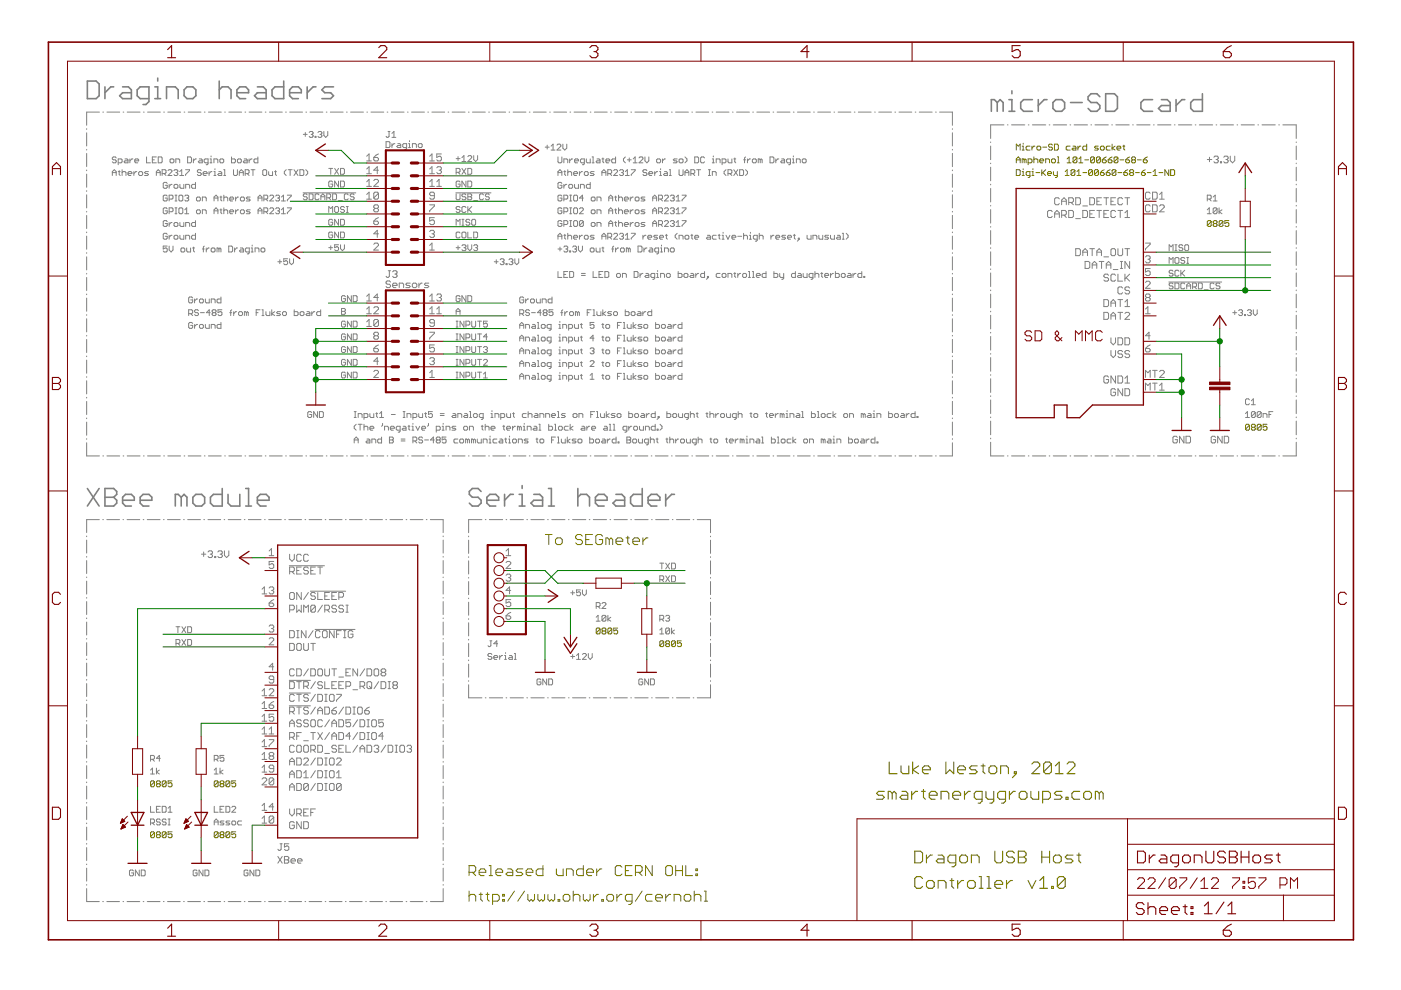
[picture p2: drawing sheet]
<svg xmlns="http://www.w3.org/2000/svg" width="297mm" height="210mm" viewBox="0 0 297 210" stroke-linecap="round" stroke-linejoin="round" font-family="sans-serif">
<g fill="none" stroke="#808000" stroke-width=".23">
<path d="M187.5 167.8h-1.2l-.5 .4 .5 .4h.8l.4 .4-.4 .5h-1.3M188.5 161.6v2.4h1.7M189.2 168.2l-.5-.4h-.4v1.7M189.2 168.2v1.3M189.2 168.2l.4-.4 .4 .4v1.3M191 162.4v1.2l.4 .4h1.3v-1.6M191.2 167.8h.9l.4 .4v1.3h-1.3l-.4-.5 .4-.4h1.3M193.3 167.8v1.7M193.5 161.6v2.4M194.5 167.8h-.4l-.8 .8M194.8 162.4l-1.3 .8 1.3 .8M195.4 167.8h.8"/>
<path d="M195.6 163.2h1.6v-.4l-.4-.4h-.8l-.4 .4v.8l.4 .4h.8M195.8 167.4v1.6l.4 .5M197 168.6h1.7v-.4l-.4-.4h-.9l-.4 .4v.8l.4 .5h.9M199.5 169.5v-1.7h1.3l.4 .4v1.3M200.6 161.6v2.4l.8-.8 .8 .8v-2.4M202 168.6h1.7v-.4l-.5-.4h-.8l-.4 .4v.8l.4 .5h.8M203 163.2h1.7v-.4l-.4-.4h-.8l-.5 .4v.8l.5 .4h.8M204.5 167.8v1.7M205.7 167.8h-.4l-.8 .8M207.2 162.4h-1.2l-.5 .4 .5 .4h.8l.4 .4-.4 .4h-1.3M208 162.4h.9M208.2 169.5h-1.2l-.4-.5v-.8l.4-.4h1.2v2.1l-.4 .4h-.4"/>
<path d="M208.4 162v1.6l.5 .4M209 167.8v1.2l.5 .5h1.2M210.1 162.4h.8l.4 .4v.8l-.4 .4h-.8l-.4-.4v-.8zM210.7 167.8v2.1l-.4 .4h-.4M212.2 164v-1.6h1.2l.4 .4v1.2M213.2 169.5h-1.3l-.4-.5v-.8l.4-.4h1.3v2.1l-.4 .4h-.4M214 167.8v1.7M215.1 163.6h.4v.4h-.4zM215.3 167.8h-.5l-.8 .8M215.5 164l-.8 .9M216.5 167.8h.8l.4 .4v.8l-.4 .5h-.8l-.4-.5v-.8zM218.6 167.8v1.2l.4 .5h1.2v-1.7"/>
<path d="M218.8 162l.4-.4h.8l.5 .4v.4l-1.7 1.6h1.7M221.1 169.5h1.2l.4-.5v-.8l-.4-.4h-1.2v2.5M222.9 162v1.6l-.4 .4h-.8l-.4-.4M222.9 162l-.4-.4h-.8l-.4 .4v1.6M222.9 162l-1.6 1.6M223.8 164h1.6M223.8 162.4l.8-.8v2.4M225.2 167.8h-1.2l-.5 .4 .5 .4h.8l.4 .4-.4 .5h-1.3M226 169h.4v.5h-.4zM226.3 162l.4-.4h.8l.4 .4v.4l-1.6 1.6h1.6M228.9 167.8h-1.2l-.4 .4v.8l.4 .5h1.2M230.2 167.8h.8l.4 .4v.8l-.4 .5h-.8l-.4-.5v-.8z"/>
<path d="M233.1 168.2l-.4-.4h-.5v1.7M233.1 168.2v1.3M233.1 168.2l.4-.4 .4 .4v1.3M194 180.5h1.2l.4 .4v1.6l-.4 .4h-1.2zM195.6 186.3l-.4-.4h-.8l-.4 .4v1.6l.4 .4h.8l.4-.4M196.4 181.3v1.6M196.8 186.7h.9l.4 .4v.8l-.4 .4h-.9l-.4-.4v-.8zM197.7 181.3h-.4l-.9 .8M198.9 188.3v-1.6h1.3l.4 .4v1.2M198.9 181.3h.8l.5 .4v1.2h-1.3l-.4-.4 .4-.4h1.3M201.4 186.7h.8M201.8 186.3v1.6l.4 .4"/>
<path d="M202.6 182.9h-1.2l-.4-.4v-.8l.4-.4h1.2v2.1l-.4 .4h-.4M203.1 186.7v1.6M203.9 181.3h.8l.4 .4v.8l-.4 .4h-.8l-.4-.4v-.8zM204.3 186.7h-.4l-.8 .8M205.5 186.7h.9l.4 .4v.8l-.4 .4h-.9l-.4-.4v-.8zM206 182.9v-1.6h1.2l.4 .4v1.2M207.6 185.9h.4v2.4M207.6 188.3h.8M209.3 185.9h.4v2.4M209.3 188.3h.8M210.9 180.5v2l.4 .4h.9l.4-.4v-2M210.9 187.5h1.7v-.4l-.4-.4h-.9l-.4 .4v.8l.4 .4h.9"/>
<path d="M213.4 186.7v1.6M214.7 186.7h-.5l-.8 .8M215.1 180.9l-.4-.4h-.9l-.4 .4v.4l.4 .4h.9l.4 .4v.4l-.4 .4h-.9l-.4-.4M215.9 180.5h1.2l.5 .4v.4l-.5 .4 .5 .4v.4l-.5 .4h-1.2zM215.9 181.7h1.2M218 186.7l.8 1.6 .8-1.6M220.5 186.7l.8-.8v2.4M220.5 188.3h1.6M220.9 181.7h1.6M220.9 180.5v2.4M222.5 180.5v2.4M222.9 187.9h.5v.4h-.5z"/>
<path d="M223.4 181.7l.4-.4h.8l.4 .4v.8l-.4 .4h-.8l-.4-.4zM225.8 186.3l-.4-.4h-.8l-.4 .4v1.6M225.8 186.3v1.6l-.4 .4h-.8l-.4-.4M225.8 186.3l-1.6 1.6M227.5 181.3h-1.2l-.5 .4 .5 .4h.8l.4 .4-.4 .4h-1.3M228.3 181.3h.9M228.7 180.9v1.6l.5 .4"/>
</g>
<g fill="none" stroke="#808000" stroke-width=".21">
<path d="M215.5 31.8v-1.2l.4 .4 .4-.4v1.2M215.5 34.5v-.8l.4-.4 .4 .4v.8M215.5 36h.6l.2 .2v.8l-.2 .2h-.6zM215.5 33.9h.8M216.7 31h.2v.8M216.7 36.4h.2v.8M216.7 31.8h.4M216.7 37.2h.4M216.9 30.4v.2M216.9 35.8v.2M217.1 33.9l.2-.2 .3 .2v.6M217.1 33.9l-.4-.2v.8"/>
<path d="M217.1 33.9v.6M218 34.5h.6l.2-.2v-.4l-.2-.2h-.6v1.2M218.4 31h-.6l-.2 .2v.4l.2 .2h.6M218.4 37.2h-.6l-.2-.2v-.4l.2-.2h.6v1l-.4 .2M218.8 31v.8M218.8 37.2h.4M218.8 36.4h.2v.8M219 35.8v.2M219.2 33.9l.2-.2h.4l.2 .2v.6M219.2 33.3v1.2M219.4 31h-.2l-.4 .4M219.6 36.6h.9"/>
<path d="M219.8 31.2l.2-.2h.5l.2 .2v.4l-.2 .2h-.5l-.2-.2zM220.5 34.1h.8l-.2-.4h-.4l-.2 .2v.4l.2 .2h.4M220.9 36v1.2M221.1 31.2h.8M221.1 36.6l.6 .6M221.7 34.5v-.8h.6l.2 .2v.6M221.7 36l-.8 .8M222.1 36.8h.8l-.2-.4h-.4l-.2 .2v.4l.2 .2h.4M223.1 30.8l-.2-.2h-.4l-.2 .2 .2 .4h.4l.2 .2-.2 .4h-.4l-.2-.2M223.1 33.7h.5l.2 .2v.4l-.2 .2h-.5l-.2-.2v-.4zM223.4 36.4v.6l.2 .2h.6M223.6 30.6h.6l.2 .2v.8l-.2 .2h-.6z"/>
<path d="M224.2 33.3h.2v1.2M224.2 34.5h.4M224.2 36.4v1l-.4 .2M225.8 36.4l.5-.4v1.2M225.8 37.2h.9M226.3 34.5h.8M226.3 33.7l.4-.4v1.2M226.9 31h-.6l-.3 .2v.4l.3 .2h.6M227.5 31h.4l.2 .2v.6h-.6l-.2-.2 .2-.2h.6M227.9 36.2v.8l-.2 .2h-.4l-.2-.2M227.9 36.2l-.2-.2h-.4l-.2 .2v.8M227.9 36.2l-.8 .8"/>
<path d="M228.3 33.5l-.2-.2h-.4l-.2 .2v.8M228.3 33.5v.8l-.2 .2h-.4l-.2-.2M228.3 33.5l-.8 .8M228.3 37.2h.9M228.3 36.4l.4-.4v1.2M228.5 31v.8M228.7 34.5h.9M228.7 33.7l.5-.4v1.2M229.2 31h-.3l-.4 .4M229.6 36.6h.8M230 33.9h.8M230.4 30.6v1.2h-.6l-.2-.2v-.4l.2-.2h.6"/>
<path d="M231.6 36.2v.8l-.2 .2h-.4l-.2-.2M231.6 36.2l-.2-.2h-.4l-.2 .2v.8M231.6 36.2l-.8 .8M232.1 33.5v.8l-.3 .2h-.4l-.2-.2M232.1 33.5l-.3-.2h-.4l-.2 .2v.8M232.1 33.5l-.9 .8M232.9 31h-.6l-.2 .2 .2 .2h.4l.2 .2-.2 .2h-.6M232.9 36.2l-.2-.2h-.4l-.2 .2v.8M232.9 36.2v.8l-.2 .2h-.4l-.2-.2M232.9 36.2l-.8 .8M233.3 36.6h.6l.2 .4-.2 .2h-.4l-.2-.2zM233.3 33.5v.8l-.2 .2h-.4l-.2-.2"/>
<path d="M233.3 33.5l-.2-.2h-.4l-.2 .2v.8M233.3 33.5l-.8 .8M233.5 31h.4l.2 .2v.4l-.2 .2h-.4l-.2-.2v-.4zM233.7 33.9h.6l.2 .4-.2 .2h-.4l-.2-.2zM234.1 36l-.8 .6M234.5 36.6h.7l.2 .4-.2 .2h-.5l-.2-.2zM234.5 33.3l-.8 .6M234.9 33.9h.7l.2 .4-.2 .2h-.4l-.3-.2zM235.4 31h-.7l-.2 .2v.4l.2 .2h.7M235.4 36l-.9 .6M235.8 30.6v1.2M235.8 33.3l-.9 .6"/>
<path d="M236.4 31l-.6 .4 .6 .4M236.6 36.2l-.2-.2h-.4l-.2 .2v.8M236.6 36.2v.8l-.2 .2h-.4l-.2-.2M236.6 36.2l-.8 .8M236.8 31.4h.8l-.2-.4h-.4l-.2 .2v.4l.2 .2h.4M237 33.5v.8l-.2 .2h-.4l-.2-.2M237 33.5l-.2-.2h-.4l-.2 .2v.8M237 33.5l-.8 .8M237 36.6h.8M237.4 33.9h.9M238.1 31h.4M238.3 36.6h.6l.2 .4-.2 .2h-.4l-.2-.2z"/>
<path d="M238.3 30.8v.8l.2 .2M238.7 33.9h.6l.2 .4-.2 .2h-.4l-.2-.2zM239.1 36l-.8 .6M239.5 33.3l-.8 .6M239.7 36.6l-.2 .2 .2 .4h.4l.2-.2-.2-.4M239.7 36.6l-.2-.2 .2-.4h.4l.2 .2-.2 .4M239.7 36.6h.4M240.1 33.9l-.2 .2 .2 .4h.4l.2-.2-.2-.4M240.1 33.9h.4M240.1 33.9l-.2-.2 .2-.4h.4l.2 .2-.2 .4M240.7 36.6h.9M241.2 33.9h.8"/>
<path d="M242 36.6h.6l.2 .4-.2 .2h-.4l-.2-.2zM242.4 33.9h.6l.2 .4-.2 .2h-.4l-.2-.2zM242.8 36l-.8 .6M243.2 33.3l-.8 .6M243.2 36.6h.9M244.5 37.2h.8M244.5 36.4l.4-.4v1.2M245.7 36.6h.8M247.8 36v1.2l-.8-1.2v1.2M248.2 36h.6l.2 .2v.8l-.2 .2h-.6zM256.8 47l-.2-.2h-.4l-.2 .2v.8M256.8 47v.8l-.2 .2h-.4l-.2-.2"/>
<path d="M256.8 47l-.8 .8M257.4 47.4l-.2-.2 .2-.4h.4l.2 .2-.2 .4M257.4 47.4l-.2 .2 .2 .4h.4l.2-.2-.2-.4M257.4 47.4h.4M259.3 47l-.2-.2h-.4l-.2 .2v.8M259.3 47v.8l-.2 .2h-.4l-.2-.2M259.3 47l-.8 .8M260.5 46.8h-.8v.6l.6-.2 .2 .2v.4l-.2 .2h-.4l-.2-.2M264.9 90.2l-.2-.2h-.4l-.2 .2v.8M264.9 90.2v.8l-.2 .2h-.4l-.2-.2M264.9 90.2l-.8 .8M265.5 90.6l-.2-.2 .2-.4h.4l.2 .2-.2 .4"/>
<path d="M265.5 90.6l-.2 .2 .2 .4h.4l.2-.2-.2-.4M265.5 90.6h.4M267.4 90.2l-.2-.2h-.4l-.2 .2v.8M267.4 90.2v.8l-.2 .2h-.4l-.2-.2M267.4 90.2l-.8 .8M268.6 90h-.8v.6l.6-.2 .2 .2v.4l-.2 .2h-.4l-.2-.2M115.6 113.3h1.5M116.4 113.3v2.2M117.8 114.4l.3-.4h.8l.3 .4v.7l-.3 .4h-.8l-.3-.4zM123.5 113.7l-.4-.4h-.7l-.4 .4v.3l.4 .4h.7l.4 .4v.3l-.4 .4h-.7l-.4-.4M124.2 114.4h.7M125.6 113.3h-1.4v2.2h1.4"/>
<path d="M127.8 113.7l-.4-.4h-.7l-.4 .4v1.4l.4 .4h.7l.4-.4v-.7h-.8M129.2 114.4l-.4-.4h-.3v1.5M129.2 114.4v1.1M129.2 114.4l.3-.4 .4 .4v1.1M130.6 114.8h1.4v-.4l-.3-.4h-.7l-.4 .4v.7l.4 .4h.7M132.7 114h.8M133.1 113.7v1.4l.4 .4M134.2 114.8h1.4v-.4l-.4-.4h-.7l-.3 .4v.7l.3 .4h.7M136.3 114v1.5M137.4 114h-.4l-.7 .8M127.2 133.4l-.2-.2h-.4l-.2 .2v.8M127.2 133.4v.8l-.2 .2h-.4l-.2-.2"/>
<path d="M127.2 133.4l-.8 .8M127.8 133.8l-.2-.2 .2-.4h.5l.2 .2-.2 .4M127.8 133.8l-.2 .2 .2 .4h.5l.2-.2-.2-.4M127.8 133.8h.5M129.7 133.4l-.2-.2h-.4l-.2 .2v.8M129.7 133.4v.8l-.2 .2h-.4l-.2-.2M129.7 133.4l-.8 .8M131 133.2h-.9v.6l.4-.2 .5 .2v.4l-.3 .2h-.4l-.2-.2M140.7 136.1l-.2-.2h-.4l-.2 .2v.8M140.7 136.1v.8l-.2 .2h-.4l-.2-.2M140.7 136.1l-.8 .8M141.4 136.5l-.3-.2 .3-.4h.4l.2 .2-.2 .4"/>
<path d="M141.4 136.5l-.3 .2 .3 .4h.4l.2-.2-.2-.4M141.4 136.5h.4M143.2 136.1l-.2-.2h-.4l-.2 .2v.8M143.2 136.1v.8l-.2 .2h-.4l-.2-.2M143.2 136.1l-.8 .8M144.5 135.9h-.9v.6l.4-.2 .5 .2v.4l-.2 .2h-.5l-.2-.2M32.7 165.8l-.2-.2h-.4l-.2 .2v.8M32.7 176.6l-.2-.2h-.4l-.2 .2v.8M32.7 165.8v.8l-.2 .2h-.4l-.2-.2M32.7 176.6v.8l-.2 .2h-.4l-.2-.2M32.7 165.8l-.8 .8M32.7 176.6l-.8 .8"/>
<path d="M33.4 166.2l-.2-.2 .2-.4h.4l.2 .2-.2 .4M33.4 166.2l-.2 .2 .2 .4h.4l.2-.2-.2-.4M33.4 177l-.2-.2 .2-.4h.4l.2 .2-.2 .4M33.4 177l-.2 .2 .2 .4h.4l.2-.2-.2-.4M33.4 166.2h.4M33.4 177h.4M35.2 165.8l-.2-.2h-.4l-.2 .2v.8M35.2 165.8v.8l-.2 .2h-.4l-.2-.2M35.2 176.6l-.2-.2h-.4l-.2 .2v.8M35.2 176.6v.8l-.2 .2h-.4l-.2-.2M35.2 165.8l-.8 .8M35.2 176.6l-.8 .8"/>
<path d="M36.5 165.6h-.9v.6l.5-.2 .4 .2v.4l-.2 .2h-.4l-.3-.2M36.5 176.4h-.9v.6l.5-.2 .4 .2v.4l-.2 .2h-.4l-.3-.2M46.2 165.8l-.2-.2h-.4l-.2 .2v.8M46.2 165.8v.8l-.2 .2h-.4l-.2-.2M46.2 176.6l-.2-.2h-.4l-.2 .2v.8M46.2 176.6v.8l-.2 .2h-.4l-.2-.2M46.2 176.6l-.8 .8M46.2 165.8l-.8 .8M46.9 166.2l-.2-.2 .2-.4h.4l.2 .2-.2 .4M46.9 166.2l-.2 .2 .2 .4h.4l.2-.2-.2-.4M46.9 166.2h.4M46.9 177l-.2-.2 .2-.4h.4l.2 .2-.2 .4"/>
<path d="M46.9 177l-.2 .2 .2 .4h.4l.2-.2-.2-.4M46.9 177h.4M48.7 165.8l-.2-.2h-.4l-.2 .2v.8M48.7 165.8v.8l-.2 .2h-.4l-.2-.2M48.7 176.6l-.2-.2h-.4l-.2 .2v.8M48.7 176.6v.8l-.2 .2h-.4l-.2-.2M48.7 176.6l-.8 .8M48.7 165.8l-.8 .8M50 165.6h-.9v.6l.5-.2 .4 .2v.4l-.2 .2h-.5l-.2-.2M50 176.4h-.9v.6l.5-.2 .4 .2v.4l-.2 .2h-.5l-.2-.2M99.4 185h1.1l.4-.4v-.7l-.4-.4h-1.1v2.2M99.4 188.9v2.2"/>
<path d="M99.4 190l.4-.4h.7l.4 .4v1.1M100.2 185l.7 .7M101.6 185h1.4v-.4l-.3-.4h-.8l-.3 .4v.7l.3 .4h.8M101.6 189.6h.7M101.9 189.3v1.4l.4 .4M103 189.6h.7M103.4 189.3v1.4l.3 .4M103.7 183.5h.4v2.2M103.7 185.7h.7M104.4 191.1h1.1l.4-.4v-.7l-.4-.4h-1.1v2.2M105.1 185h1.5v-.4l-.4-.4h-.7l-.4 .4v.7l.4 .4h.7M106.6 189.6h.3v.4h-.3z"/>
<path d="M106.6 190.7h.3v.4h-.3zM107.6 184.2h.8l.3 .4v1.1h-1.1l-.3-.4 .3-.3h1.1M109.1 188.9l-1.5 2.2M110.8 184.2h-1l-.4 .4 .4 .4h.7l.3 .3-.3 .4h-1.1M111.2 188.9l-1.4 2.2M111.5 185h1.5v-.4l-.4-.4h-.7l-.4 .4v.7l.4 .4h.7M111.9 189.6v1.1l.4 .4 .3-.4 .4 .4 .3-.4v-1.1M114 189.6v1.1l.4 .4 .4-.4 .3 .4 .4-.4v-1.1M115.1 183.5v2.2h-1.1l-.3-.4v-.7l.3-.4h1.1M116.2 189.6v1.1l.3 .4 .4-.4 .4 .4 .3-.4v-1.1M118 184.2v1.1l.3 .4h1.1v-1.5M118.3 190.7h.4v.4h-.4z"/>
<path d="M119.8 189.6h.7l.3 .4v.7l-.3 .4h-.7l-.4-.4v-.7zM120.1 185.7v-1.5h1.1l.3 .4v1.1M121.5 188.9v2.2M121.5 190l.4-.4h.7l.4 .4v1.1M123.7 183.5v2.2h-1.1l-.4-.4v-.7l.4-.4h1.1M123.7 189.6v1.1l.3 .4 .4-.4 .3 .4 .4-.4v-1.1M124.4 185h1.4v-.4l-.3-.4h-.8l-.3 .4v.7l.3 .4h.8M125.8 189.6v1.5M126.5 184.2v1.5M126.9 189.6h-.4l-.7 .8M127.6 184.2h-.4l-.7 .8M127.6 190.7h.4v.4h-.4z"/>
<path d="M129 189.6h.7l.4 .4v.7l-.4 .4h-.7l-.3-.4v-.7zM130.8 189.6v1.5M131.9 183.9l-.4-.4h-.7l-.3 .4v1.4l.3 .4h.7l.4-.4M131.9 189.6h-.4l-.7 .8M132.6 184.6h.7M134 183.5h-1.4v2.2h1.4M134 191.1h-1.1l-.3-.4v-.7l.3-.4h1.1v1.8l-.4 .4h-.3M134.7 185h1.1l.3-.4v-.7l-.3-.4h-1.1v2.2M135.4 185l.7 .7M136.1 188.9l-1.4 2.2M138.3 183.5v2.2l-1.4-2.2v2.2M138.3 189.6h-1.1l-.3 .4v.7l.3 .4h1.1"/>
<path d="M139 190.4h1.4v-.4l-.3-.4h-.8l-.3 .4v.7l.3 .4h.8M141.1 189.6v1.5M141.5 183.5h.7l.4 .4v1.4l-.4 .4h-.7l-.4-.4v-1.4zM142.2 189.6h-.4l-.7 .8M142.9 191.1v-1.5h1.1l.3 .4v1.1M143.3 184.6h1.4M143.3 183.5v2.2M144.7 183.5v2.2M145.4 183.5v2.2h1.4M145.4 189.6h.7l.4 .4v.7l-.4 .4h-.7l-.3-.4v-.7zM147.2 190l.3-.4h.8l.3 .4v1.1M147.2 188.9v2.2"/>
<path d="M147.5 185.3h.4v.4h-.4zM147.5 184.2h.4v.4h-.4zM149.3 191.1h.7M149.3 188.9h.4v2.2"/>
</g>
<g fill="none" stroke="#808080" stroke-width=".21">
<path d="M18.4 27.3v.1M18.4 28.2v2.7M18.4 31.7v.1M18.4 32.5v2.8M18.4 36v.2M18.4 36.9v2.8M21.1 23.8h-2.7v2.8M21.8 23.8h.1M22.7 23.8h2.7M23.8 37.2v-.8l.4-.4 .4 .4v.8M23.8 36.6h.8M24.6 33.5l-.2-.2h-.4l-.2 .2 .2 .4h.4l.2 .2-.2 .4h-.4l-.2-.2"/>
<path d="M25.1 34.5h.6l.2-.2v-.4l-.2-.2h-.6v1.2M25.1 36.4h.4M25.3 36.2v.8l.2 .2M25.9 36v1.2M25.9 36.6l.2-.2h.4l.2 .2v.6M26.1 23.8h.1M26.5 33.7h.4l.2 .2v.6h-.6l-.2-.2 .2-.2h.6M27 23.8h2.7M27.1 36.8h.9l-.3-.4h-.4l-.2 .2v.4l.2 .2h.4M27.5 33.7v.8M28.2 33.7h-.2l-.5 .4M28.4 36.4v.8"/>
<path d="M28.6 34.1h.8l-.2-.4h-.4l-.2 .2v.4l.2 .2h.4M29 36.4h-.2l-.4 .4M29.4 36.6l.2-.2h.4l.2 .2v.4l-.2 .2h-.4l-.2-.2zM30.4 23.8h.2M31.1 33.3v1.2h.8M31.3 23.8h2.7M31.5 36.4h-.6l-.3 .2 .3 .2h.4l.2 .2-.2 .2h-.7M32.3 33.9h.4M33.1 33.3h-.8v1.2h.8M33.1 36.6h.9M33.1 37.2v-.8l.4-.4 .5 .4v.8M33.5 33.3h.7l.2 .2v.8l-.2 .2h-.7z"/>
<path d="M34.4 36.8h.6l.2-.2v-.4l-.2-.2h-.6v1.2M34.7 23.8h.2M34.8 36.8l.4 .4M35.5 38.9l-.3-.2h-.4l-.2 .2v.8l.2 .2h.4l.3-.2v-.4h-.5M35.6 23.8h2.7M35.6 36.2l.2-.2h.4l.2 .2v.2l-.8 .8h.8M35.9 39.1v.8M36 33.9l.2-.2h.5l.2 .2v.4l-.2 .2h-.5l-.2-.2zM36.5 39.1l-.6 .4M36.9 36.2l.2-.2h.4l.2 .2-.2 .4M36.9 39.3l.2-.2h.4l.2 .2v.4l-.2 .2h-.4l-.2-.2zM37.3 34.5v-.8h.6l.2 .2v.6"/>
<path d="M37.3 36.6h.2M37.5 36.6l.2 .2-.2 .4h-.4l-.2-.2M38.1 37.2h.8M38.1 36.4l.4-.4v1.2M38.1 39.1v.6l.3 .2h.6v-.8M39 23.8h.2M39.3 36h.9v.2l-.9 .8v.2M39.4 39.9v-.8h.6l.2 .2v.6M39.8 33.3h.6l.2 .2v.8l-.2 .2h-.6zM39.9 23.8h2.7M41 33.7v.8M41.4 38.7v1.2h-.6l-.2-.2v-.4l.2-.2h.6"/>
<path d="M41.6 33.7h-.2l-.4 .4M42.2 33.7h.5l.2 .2v.6h-.7l-.2-.2 .2-.2h.7M42.7 36.2l-.2-.2h-.5l-.2 .4 .2 .2h.5l.2 .4-.2 .2h-.5l-.2-.2M43.1 36.8h.8l-.2-.4h-.4l-.2 .2v.4l.2 .2h.4M43.3 23.8h.2M44.1 34.5h-.6l-.2-.2v-.4l.2-.2h.6v1l-.4 .2M44.2 23.8h2.7M44.3 36.4v.8M44.5 34.5h.4M44.5 33.7h.2v.8M44.7 33.1v.2M44.9 36.4h-.2l-.4 .4"/>
<path d="M45.4 34.5v-.8h.6l.2 .2v.6M45.4 36.4h.2v.8M45.4 37.2h.4M45.6 35.8v.2M46.4 36.4h.4l.2 .2v.6h-.6l-.2-.2 .2-.2h.6M46.6 33.9l.2-.2h.4l.2 .2v.4l-.2 .2h-.4l-.2-.2zM47.4 37.2h.4M47.4 36h.2v1.2M47.6 23.8h.2M48.5 23.8h2.7M49.1 33.3v1.2h.6l.2-.2v-.4l-.2-.2h-.6M49.5 36v1l.2 .2h.4l.2-.2v-1"/>
<path d="M50.3 33.9l.2-.2h.4l.3 .2v.4l-.3 .2h-.4l-.2-.2zM50.7 36.6h.9M50.7 37.2v-.8l.5-.4 .4 .4v.8M51.8 33.7h.4l.2 .2v.6h-.6l-.2-.2 .2-.2h.6M51.9 23.8h.2M52 36.8h.6l.2-.2v-.4l-.2-.2h-.6v1.2M52.4 36.8l.4 .4M52.8 23.8h2.7M52.8 33.7v.8M53.2 36h.9M53.4 33.7h-.2l-.4 .4M53.6 36v1.2"/>
<path d="M54.7 33.3v1.2h-.6l-.3-.2v-.4l.3-.2h.6M55.7 36.2l.2-.2h.4l.2 .2v.8l-.2 .2h-.4l-.2-.2zM56.2 23.8h.2M57 36.4v.6l.2 .2h.6v-.8M57.1 23.8h2.7M58.2 36.4h.4M58.4 36.2v.8l.2 .2M60.6 23.8h.1M60.7 36l-.4 .4v.4l.4 .4M61.1 36h.8M61.4 23.8h2.7M61.5 36v1.2"/>
<path d="M62.3 36l.9 1.2M63.2 36l-.9 1.2M63.6 36h.6l.2 .2v.8l-.2 .2h-.6zM64.3 28.5h.8M64.7 28.1v.8M64.8 36l.4 .4v.4l-.4 .4M64.9 23.8h.1M65.6 28.1l.2-.2h.4l.2 .2-.2 .4M65.7 23.8h2.8M66 28.5h.2M66.2 28.5l.2 .2-.2 .4h-.4l-.2-.2M66.8 28.9h.2v.2h-.2z"/>
<path d="M67.4 28.1l.2-.2h.4l.2 .2-.2 .4M67.8 28.5h.2M68 28.5l.2 .2-.2 .4h-.4l-.2-.2M68.7 27.9v.8l.4 .4 .4-.4v-.8M69.2 23.8h.1M69.7 35.7h.8M70 23.8h2.7M70.1 35.7v1.3M70.5 38.6l-.2-.2h-.4l-.2 .2v.8l.2 .2h.4l.2-.2v-.4h-.4M71 35.7l.8 1.3M71.8 38.4v1.2l-.8-1.2v1.2M71.8 35.7l-.8 1.3"/>
<path d="M72.2 35.7h.6l.2 .2v.8l-.2 .3h-.6zM72.2 38.4h.6l.2 .2v.8l-.2 .2h-.6zM73.5 23.8h.1M74.3 23.8h2.7M77.7 33.1l.6-.5v1.5M77.7 35.8l.6-.5v1.5M77.7 38.5l.6-.5v1.5M77.7 39.5h1M77.7 36.8h1M77.7 34.1h1M77.8 23.8h.1M78.7 23.8h2.7"/>
<path d="M79.2 33.4h.8l.2 .2v.3l-.2 .2h-.5l-.3-.2zM79.2 38.3l.3-.3h.5l.2 .3v.2l-1 1h1M80.2 36.1h-1l.8-.8v1.5M80.2 32.6l-1 .8M81.9 30h.6l.2 .2v.9l-.2 .2h-.6zM82.1 23.8h.1M82.3 27.9h.4M82.5 27.9v1l-.2 .2-.4-.2M83 23.8h2.7M83.1 30.5v.8M83.1 29.1h.8M83.1 28.3l.4-.4v1.2"/>
<path d="M83.7 30.5l-.6 .4M84.3 30.5h.5l.2 .1v.7h-.7l-.2-.2 .2-.2h.7M86.2 31.3h-.6l-.2-.2v-.5l.2-.1h.6v1l-.4 .2M86.4 23.8h.1M86.6 31.3h.4M86.6 30.5h.2v.8M86.8 29.8v.2M87.3 23.8h2.7M87.4 31.3v-.8h.7l.2 .1v.7M88.7 30.6l.2-.1h.4l.2 .1v.5l-.2 .2h-.4l-.2-.2zM90.7 23.8h.1M91.1 33.1l.5-.5v1.5"/>
<path d="M91.1 35.8l.5-.5v1.5M91.1 38.5l.5-.5v1.5M91.1 39.5h1M91.1 36.8h1M91.1 34.1h1M91.6 23.8h2.7M92.6 39.5h1M92.6 38.5l.5-.5v1.5M92.6 35.6l.2-.3h.5l.3 .3-.3 .5M93.1 36.1h.2M93.3 36.1l.3 .2-.3 .5h-.5l-.2-.2M93.6 32.6h-1v.8l.5-.3h.2l.3 .3v.5l-.3 .2h-.5l-.2-.2"/>
<path d="M95 23.8h.1M95.9 23.8h2.7M96.7 36.5h.6l.2-.2v-.4l-.2-.2h-.6v1.3M96.7 33.6h.8M97.1 33.2v.8M97.1 36.5l.4 .5M97.5 38.6l-.2-.2h-.4l-.2 .2v.8l.2 .2h.4l.2-.2v-.4h-.4M97.9 33.4l.5-.4v1.2M97.9 35.7l.9 1.3M97.9 34.2h.9M98.8 38.4v1.2l-.9-1.2v1.2M98.8 35.7l-.9 1.3"/>
<path d="M99.2 38.4h.6l.2 .2v.8l-.2 .2h-.6zM99.2 33.2l.2-.2h.4l.2 .2v.2l-.8 .8h.8M99.2 35.7h.6l.2 .2v.8l-.2 .3h-.6zM99.3 23.8h.2M100.2 23.8h2.7M100.4 33v.8l.4 .4 .5-.4v-.8M103.6 23.8h.2M104.5 23.8h2.7M107.9 23.8h.2M108.8 23.8h2.7M112.2 23.8h.2M113.1 23.8h2.7"/>
<path d="M115.6 31.2h.8M116 30.8v.8M116.5 23.8h.2M116.8 31l.5-.4v1.2M116.8 31.8h.9M117.4 23.8h2.7M118.1 30.8l.2-.2h.4l.2 .2v.2l-.8 .8h.8M118.3 33.3v1l.2 .2h.4l.2-.2v-1M118.3 37.2v-.8l.4-.4 .4 .4v.8M118.3 36.6h.8M119.1 38.9l-.2-.2h-.4l-.2 .2v.8l.2 .2h.4l.2-.2v-.4h-.4M119.3 30.6v.8l.4 .4 .5-.4v-.8"/>
<path d="M119.5 34.5v-.8h.7l.2 .2v.6M119.5 39.1v.8M119.5 36.4h.5M119.7 36.2v.8l.3 .2M120.2 39.1h-.2l-.5 .4M120.4 36v1.2M120.4 36.6l.2-.2h.4l.2 .2v.6M120.8 39.1h.4l.2 .2v.4l-.2 .2h-.4l-.2-.2v-.4zM120.8 33.7v.8M120.8 23.8h.2M121.4 33.7h-.2l-.4 .4M121.6 36.8h.8l-.2-.4h-.4l-.2 .2v.4l.2 .2h.4"/>
<path d="M121.7 23.8h2.7M121.8 34.1h.8l-.2-.4h-.4l-.2 .2v.4l.2 .2h.4M121.8 39.1v.6l.2 .2h.6v-.8M122.9 36.4v.8M123.1 39.9v-.8h.6l.2 .2v.6M123.5 36.4h-.2l-.4 .4M123.9 36.6l.2-.2h.4l.2 .2v.4l-.2 .2h-.4l-.2-.2zM123.9 34.5h-.6l-.2-.2v-.4l.2-.2h.6v1l-.4 .2M124.3 33.7v.6l.2 .2h.6v-.8M125.1 23.8h.2M125.1 38.7v1.2h-.6l-.2-.2v-.4l.2-.2h.6M125.5 33.3h.3v1.2"/>
<path d="M125.5 34.5h.5M126 36.4h-.7l-.2 .2 .9 .4-.2 .2h-.7M126 23.8h2.7M126.6 33.7h.4l.2 .2v.6h-.6l-.2-.2 .2-.2h.6M127.6 33.7h.4M127.6 36.6h.9M127.6 37.2v-.8l.4-.4 .5 .4v.8M127.8 33.5v.8l.2 .2M128.5 34.1h.8l-.2-.4h-.4l-.2 .2v.4l.2 .2h.4M128.9 36.8h.6l.2-.2v-.4l-.2-.2h-.6v1.2M129.3 36.8l.4 .4M129.5 23.8h.1"/>
<path d="M130.1 36.2l.2-.2h.4l.2 .2v.2l-.8 .8h.8M130.3 23.8h2.7M130.5 33.3v1.2h-.6l-.2-.2v-.4l.2-.2h.6M131.4 36.2l.2-.2h.4l.2 .2-.2 .4M131.8 36.6h.2M132 36.6l.2 .2-.2 .4h-.4l-.2-.2M132.6 36.4l.4-.4v1.2M132.6 37.2h.8M132.6 33.3l-.4 .4v.4l.4 .4M133 33.9h.8M133.4 33.5v.8M133.8 23.8h.1"/>
<path d="M133.8 36h.9v.2l-.9 .8v.2M134.3 33.7l.4-.4v1.2M134.3 34.5h.8M134.6 23.8h2.8M135.5 33.5l.2-.2h.4l.2 .2v.2l-.8 .8h.8M136.7 33.3v.8l.5 .4 .4-.4v-.8M137.2 36.2l-.3-.2h-.4l-.2 .2 .2 .4h.4l.3 .2-.3 .4h-.4l-.2-.2M137.6 36.8h.8l-.2-.4h-.4l-.2 .2v.4l.2 .2h.4M138.1 23.8h.1M138.8 36.4v.8M138.9 23.8h2.7M139.2 33.9l.2-.2h.4l.3 .2v.4l-.3 .2h-.4l-.2-.2z"/>
<path d="M139.4 36.4h-.2l-.4 .4M139.8 36.4h.3v.8M139.8 37.2h.5M140.1 35.8v.2M140.5 33.7v.8M140.9 36.4h.4l.2 .2v.6h-.6l-.2-.2 .2-.2h.6M141.1 33.7l-.6 .4M141.9 36h.2v1.2M141.9 37.2h.4M142.4 23.8h.1M143.2 23.8h2.7M143.6 33.7h-.6l-.3 .2 .9 .4-.2 .2h-.7"/>
<path d="M144 33.9l.2-.2h.4l.2 .2v.4l-.2 .2h-.4l-.2-.2zM144 36v1l.2 .2h.4l.2-.2v-1M145.2 33.3l.4 .4v.4l-.4 .4M145.2 36.6h.8M145.2 37.2v-.8l.4-.4 .4 .4v.8M146.5 36.8h.6l.2-.2v-.4l-.2-.2h-.6v1.2M146.7 23.8h.1M146.9 36.8l.4 .4M147.3 33.3h.6l.2 .2v.8l-.2 .2h-.6zM147.6 23.8h2.7M147.7 36h.8M148.1 36v1.2"/>
<path d="M149.4 33.5l-.2-.2h-.4l-.3 .2v.8l.3 .2h.4l.2-.2M150.2 37.2h.4M150.2 36h.4M150.4 36v1.2M151 23.8h.1M151 34.5h.4M151 33.7h.2v.8M151 37.2v-.8h.7l.1 .2v.6M151.2 33.1v.2M151.8 23.8h2.8M151.8 34.5v-.8h.7l.2 .2v.6M153.1 34.5h.6l.2-.2v-.4l-.2-.2h-.6v1.2"/>
<path d="M153.9 36l-.4 .4v.4l.4 .4M154.3 33.7v.6l.3 .2h.6v-.8M154.3 36.8h.7l.2-.2v-.4l-.2-.2h-.7v1.2M154.7 36.8l.5 .4M155.3 23.8h.1M155.6 33.7h.4M155.6 36l.8 1.2M155.8 33.5v.8l.2 .2M156.2 23.8h2.7M156.4 36l-.8 1.2M156.8 36h.7l.1 .2v.8l-.1 .2h-.7zM157.6 33.9h.5"/>
<path d="M158.1 36l.4 .4v.4l-.4 .4M158.1 33.3l-.2 .2v1M158.5 33.7v.8M159.1 33.7h-.2l-.4 .4M159.5 33.9l.2-.2h.4l.3 .2v.4l-.3 .2h-.4l-.2-.2zM159.6 23.8h.1M160.5 23.8h2.7M161.2 33.9l.2-.2 .2 .2v.6M161.2 33.9l-.4-.2v.8M161.2 33.9v.6M163.3 33.3h.6l.2 .2v.8l-.2 .2h-.6zM163.9 23.8h.1"/>
<path d="M164.5 33.7v.8M164.8 23.8h2.7M165.1 33.7h-.2l-.4 .4M165.7 33.7h.5l.1 .2v.6h-.6l-.2-.2 .2-.2h.6M167.6 34.5h-.6l-.2-.2v-.4l.2-.2h.6v1l-.4 .2M168 34.5h.4M168 33.7h.2v.8M168.2 23.8h.2M168.2 33.1v.2M168.8 34.5v-.8h.7l.2 .2v.6M169.1 23.8h2.7M170.1 33.9l.2-.2h.4l.2 .2v.4l-.2 .2h-.4l-.2-.2z"/>
<path d="M172.5 23.8h.2M173.4 23.8h2.7M176.8 23.8h.2M177.7 23.8h2.7M181.1 23.8h.2M182 23.8h2.7M185.4 23.8h.2M186.3 23.8h2.7M189.7 23.8h.2M190.6 23.8h2.7M194 23.8h.2M194.9 23.8h2.7"/>
<path d="M198.4 23.8h.1M199.2 23.8h2.7v2.8M201.9 27.3v.1M201.9 28.2v2.7M201.9 31.7v.1M201.9 32.5v2.8M201.9 36v.2M201.9 36.9v2.8M210 30.1v.1M210 31v2.8M210 34.6v.1M210 35.5v2.8"/>
<path d="M210 39.1v.1M210 39.9v2.9M212.9 26.5h-2.9v2.9M213.6 26.5h.1M214.5 26.5h2.8M218 26.5h.2M218.9 26.5h2.8M222.4 26.5h.2M223.3 26.5h2.8M226.9 26.5h.1M227.7 26.5h2.9M231.3 26.5h.1"/>
<path d="M232.2 26.5h2.8M235.7 26.5h.2M236.6 26.5h2.8M240.1 26.5h.2M241 26.5h2.8M244.6 26.5h.1M245.4 26.5h2.9M249 26.5h.1M249.9 26.5h2.8M253.4 26.5h.2M254.3 26.5h2.8M256 33.8h.9"/>
<path d="M256.4 33.3v1M257.4 33.3l.2-.2h.5l.2 .2-.2 .5M257.8 26.5h.2M257.8 33.8h.3M258.1 33.8l.2 .3-.2 .4h-.5l-.2-.2M258.7 26.5h2.8M258.8 34.3h.2v.2h-.2zM259.5 33.3l.2-.2h.5l.2 .2-.2 .5M259.9 33.8h.3M260.2 33.8l.2 .3-.2 .4h-.5l-.2-.2M260.8 33.1v1l.5 .4 .5-.4v-1M262.3 26.5h.1"/>
<path d="M263.1 26.5h2.9M266.7 26.5h.1M267.6 26.5h2.8M271.1 26.5h.2M272 26.5h2.8v2.9M274.8 30.1v.1M274.8 31v2.8M274.8 34.6v.1M274.8 35.5v2.8M274.8 39.1v.1M274.8 39.9v2.9M18.4 40.4v.2"/>
<path d="M18.4 41.3v2.8M18.4 44.8v.2M18.4 45.7v2.8M18.4 49.2v.1M18.4 50.1v2.8M18.4 53.6v.1M18.4 54.4v2.8M18.4 58v.1M18.4 58.8v2.8M35.5 47l-.3-.2h-.4l-.2 .2v.8l.2 .2h.4l.3-.2v-.4h-.5M35.5 52.2h-.9v.6l.4-.2 .5 .2v.4l-.3 .2h-.4l-.2-.2M35.5 44.3l-.3-.2h-.4l-.2 .2v.8l.2 .2h.4l.3-.2v-.4h-.5"/>
<path d="M35.5 41.6l-.3-.2h-.4l-.2 .2v.8l.2 .2h.4l.3-.2v-.4h-.5M35.5 49.7l-.3-.2h-.4l-.2 .2v.8l.2 .2h.4l.3-.2v-.4h-.5M35.9 44.9h.6l.2-.2v-.4l-.2-.2h-.6v1.2M35.9 42.2h.6l.2-.2v-.4l-.2-.2h-.6v1.2M35.9 47.2v.8M35.9 49.9v.8M35.9 52.2v.8l.4 .4 .4-.4v-.8M36.5 47.2h-.2l-.4 .4M36.5 49.9l-.6 .4M36.9 47.4l.2-.2h.4l.2 .2v.4l-.2 .2h-.4l-.2-.2zM36.9 50.1l.2-.2h.4l.2 .2v.4l-.2 .2h-.4l-.2-.2zM37.1 44.1h.4"/>
<path d="M37.1 45.3h.4M37.1 41.4h.4M37.1 42.6h.4M37.3 41.4v1.2M37.3 44.1v1.2M37.9 41.6l.2-.2h.4l.3 .2v.8l-.3 .2h-.4l-.2-.2zM38.1 47.2v.6l.3 .2h.6v-.8M38.1 44.1h.4l.3 .2v.8l-.3 .2h-.4l-.2-.2v-.8zM38.1 49.9v.6l.3 .2h.6v-.8M38.5 52.6h.5l.2 .2v.4l-.2 .2h-.5l-.1-.2v-.4zM39.2 41.6l.2-.2h.4l.2 .2-.2 .4M39.2 45.3h.8"/>
<path d="M39.2 44.5l.4-.4v1.2M39.4 48v-.8h.6l.2 .2v.6M39.4 50.7v-.8h.6l.2 .2v.6M39.6 52.6v.6l.2 .2h.6v-.8M39.6 42h.2M39.8 42l.2 .2-.2 .4h-.4l-.2-.2M40.8 52.6h.5M41 52.4v.8l.3 .2M41.4 46.8v1.2h-.6l-.2-.2v-.4l.2-.2h.6M41.4 49.5v1.2h-.6l-.2-.2v-.4l.2-.2h.6M41.7 44.7l.2-.2h.4l.2 .2v.4l-.2 .2h-.4l-.2-.2zM41.7 42l.2-.2h.4l.2 .2v.4l-.2 .2h-.4l-.2-.2z"/>
<path d="M42.9 42.6v-.8h.6l.2 .2v.6M42.9 52.8h.4M42.9 45.3v-.8h.6l.2 .2v.6M43.3 52.2l-.2 .2v1M43.7 52.6v.8M44.3 52.6h-.1l-.5 .4M45 52.6h.4l.2 .2v.4l-.2 .2h-.4l-.2-.2v-.4zM45.4 42.6v-.8l.4-.4 .4 .4v.8M45.4 45.3v-.8l.4-.4 .4 .4v.8M45.4 44.7h.8M45.4 42h.8M46.4 52.8l-.4-.2v.8"/>
<path d="M46.4 52.8l.2-.2 .2 .2v.6M46.4 52.8v.6M46.6 44.5h.5M46.6 41.8h.5M46.8 41.6v.8l.3 .2M46.8 44.3v.8l.3 .2M47.5 44.7l.2-.2h.4l.2 .2v.6M47.5 42l.2-.2h.4l.2 .2v.6M47.5 41.4v1.2M47.5 44.1v1.2M48.5 52.2h.6l.2 .2v.8l-.2 .2h-.6zM48.7 44.9h.8l-.2-.4h-.4l-.2 .2v.4l.2 .2h.4"/>
<path d="M48.7 42.2h.8l-.2-.4h-.4l-.2 .2v.4l.2 .2h.4M49.7 52.6v.8M50 41.8v.8M50 44.5v.8M50.4 52.6h-.3l-.4 .4M50.6 44.5h-.2l-.4 .4M50.6 41.8h-.2l-.4 .4M51 42l.2-.2h.4l.2 .2v.4l-.2 .2h-.4l-.2-.2zM51 44.7l.2-.2h.4l.2 .2v.4l-.2 .2h-.4l-.2-.2zM51 52.6h.4l.2 .2v.6h-.6l-.2-.2 .2-.2h.6M52.9 53.4h-.7l-.2-.2v-.4l.2-.2h.7v1l-.5 .2M53 44.5h-.6l-.2 .2 .2 .2h.5l.1 .2-.1 .2h-.7"/>
<path d="M53 41.8h-.6l-.2 .2 .8 .4-.1 .2h-.7M53.3 53.4h.4M53.3 52.6h.2v.8M53.5 52v.2M54.1 53.4v-.8h.6l.2 .2v.6M54.7 45.3v-.8l.4-.4 .4 .4v.8M54.7 44.7h.8M54.7 42h.8M54.7 42.6v-.8l.4-.4 .4 .4v.8M55.3 52.8l.2-.2h.4l.3 .2v.4l-.3 .2h-.4l-.2-.2zM55.9 44.9h.7l.2-.2v-.4l-.2-.2h-.7v1.2M55.9 42.2h.7l.2-.2v-.4l-.2-.2h-.7v1.2"/>
<path d="M56.4 42.2l.4 .4M56.4 44.9l.4 .4M57.2 44.3l.2-.2h.4l.2 .2v.2l-.8 .8h.8M57.2 41.6l.2-.2h.4l.2 .2v.2l-.8 .8h.8M58.4 44.3l.3-.2h.4l.2 .2-.2 .4M58.4 41.6l.3-.2h.4l.2 .2-.2 .4M58.8 44.7h.3M58.8 42h.3M58.9 55.5h.8M59.1 44.7l.2 .2-.2 .4h-.4l-.3-.2M59.1 42l.2 .2-.2 .4h-.4l-.3-.2M59.3 55.1v.8"/>
<path d="M59.7 45.3h.8M59.7 42.6h.8M59.7 41.8l.4-.4v1.2M59.7 44.5l.4-.4v1.2M60.9 44.1h.8v.2l-.8 .8v.2M60.9 41.4h.8v.2l-.8 .8v.2M61 54.9h-.8v.6l.4-.2 .4 .2v.4l-.2 .2h-.4l-.2-.2M61.4 54.9v.8l.4 .4 .4-.4v-.8M64.3 40.9h11.1M65.1 41.3l-.2-.2h-.4l-.2 .2 .2 .4h.4l.2 .2-.2 .5h-.4l-.2-.3M65.6 41.1h.6l.2 .2v.8l-.2 .3h-.6zM67.6 41.3l-.2-.2h-.4l-.2 .2v.8l.2 .3h.4l.2-.3"/>
<path d="M68 42.4v-.9l.5-.4 .4 .4v.9M68 41.7h.9M69.3 41.9h.6l.2-.2v-.4l-.2-.2h-.6v1.3M69.7 45v-1.2l.4 .4 .4-.4v1.2M69.7 52.5h.8M69.7 41.9l.4 .5M70.1 52.1v.8M70.5 41.1h.6l.3 .2v.8l-.3 .3h-.6zM70.5 49.4l-.2-.2h-.4l-.2 .2v.8l.2 .2h.4l.2-.2v-.4h-.4M70.5 46.7l-.2-.2h-.4l-.2 .2v.8l.2 .3h.4l.2-.3v-.4h-.4M71.2 43.8h.4l.2 .2v.8l-.2 .2h-.4l-.2-.2v-.8zM71.8 46.5v1.3l-.8-1.3v1.3"/>
<path d="M71.8 49.2v1.2l-.8-1.2v1.2M71.8 51.9h-.8v.6l.6-.2 .2 .2v.4l-.2 .2h-.4l-.2-.2M71.8 42.5h.8M72.2 49.2h.6l.2 .2v.8l-.2 .2h-.6zM72.2 46.5h.6l.2 .2v.8l-.2 .3h-.6zM72.2 51.9v.8l.4 .4 .4-.4v-.8M73 44l-.2-.2h-.4l-.2 .4 .2 .2h.4l.2 .4-.2 .2h-.4l-.2-.2M73.4 43.8h.5M73.4 45h.5M73.6 43.8v1.2M73.8 41.3l-.2-.2h-.4l-.2 .2v.8l.2 .3h.4l.2-.3M75.1 41.3l-.2-.2h-.4l-.2 .4 .2 .2h.4l.2 .4-.2 .3h-.4l-.2-.3"/>
<path d="M77.7 42.2h1M77.7 41.2l.6-.5v1.5M79.2 46.9h.8l.2 .2v.3l-.2 .2h-.5l-.3-.2zM79.2 51.8l.3-.3h.5l.2 .3v.2l-1 1h1M79.5 44.2l-.3-.3v-.2l.3-.3h.5l.2 .3v.2l-.2 .3M79.5 44.2l-.3 .2v.3l.3 .2h.5l.2-.2v-.3l-.2-.2M79.5 44.2h.5M80.2 41l-.2-.3h-.5l-.3 .3v1M80.2 49.6h-1l.8-.8v1.5M80.2 41v1l-.2 .2h-.5l-.3-.2M80.2 46.1l-.5 .3-.5 .5M80.2 41l-1 1"/>
<path d="M82.3 57.4h.5M82.5 57.4v1.2l-.2 .2-.4-.2M82.8 59.8l-.3-.2h-.4l-.2 .4 .2 .3h.4l.3 .2v.2l-.3 .3h-.4l-.2-.3M83.2 57.6l.3-.2h.4l.3 .2-.3 .5M83.7 58.1h.2M83.9 58.1l.3 .3-.3 .4h-.4l-.3-.2M91.1 53h1M91.1 49.1l.3-.3h.4l.3 .3v.2l-.3 .3M91.1 52l.5-.5v1.5M91.1 43.4h1v.3l-1 1v.2M91.6 49.6h.2M91.8 49.6l.3 .2v.3l-.3 .2h-.4l-.3-.2"/>
<path d="M92.1 41.5h-.7l-.3-.3v-.2l.3-.3h.4l.3 .3v1l-.3 .2h-.4l-.3-.2M92.1 46.1h-1v.8l.5-.3h.2l.3 .3v.5l-.3 .2h-.4l-.3-.2M96.6 40.9h7.5M96.7 41.1v1l.2 .3h.4l.2-.3v-1M96.7 47.8v-1.3l.4 .4 .4-.4v1.3M96.7 52.5h.8M97.1 52.1v.8M97.5 44l-.2-.2h-.4l-.2 .4 .2 .2h.4l.2 .4-.2 .2h-.4l-.2-.2M97.5 49.4l-.2-.2h-.4l-.2 .2v.8l.2 .2h.4l.2-.2M97.9 52.1l.2-.2h.5l.2 .2-.2 .4M97.9 49.4l.2-.2h.5l.2 .2v.8l-.2 .2h-.5l-.2-.2zM97.9 46.5h.5"/>
<path d="M97.9 47.8h.5M98.1 46.5v1.3M98.4 52.5h.2M98.6 52.5l.2 .2-.2 .4h-.5l-.2-.2M98.8 41.3l-.2-.2h-.5l-.2 .4 .2 .2h.5l.2 .4-.2 .3h-.5l-.2-.3M98.8 44l-.2-.2h-.5l-.2 .2v.8l.2 .2h.5l.2-.2M99.2 41.1h.6l.2 .2-.2 .4 .2 .4-.2 .3h-.6zM99.2 43.8v1.2M99.2 49.2v1.2h.8M99.2 51.9v.8l.4 .4 .4-.4v-.8M99.2 41.7h.6M99.4 44.4l.6 .6"/>
<path d="M99.6 46.7l-.2-.2h-.4l-.2 .4 .2 .2h.4l.2 .4-.2 .3h-.4l-.2-.3M100 46.7l.2-.2h.4l.2 .2v.8l-.2 .3h-.4l-.2-.3zM100 43.8l-.8 .8M100.4 52.1l.2-.2h.4l.3 .2-.3 .4M100.4 49.2h.6l.3 .2v.8l-.3 .2h-.6zM100.4 42.5h.9M100.8 52.5h.2M101 52.5l.3 .2-.3 .4h-.4l-.2-.2M102.5 41.3l-.2-.2h-.4l-.2 .2v.8l.2 .3h.4l.2-.3M103.7 41.3l-.2-.2h-.4l-.2 .2 .2 .4h.4l.2 .2-.2 .5h-.4l-.2-.3M104.8 55.5h.8M105.2 55.1v.8"/>
<path d="M106 55.1l.3-.2h.4l.2 .2-.2 .4M106.5 55.5h.2M106.7 55.5l.2 .2-.2 .4h-.4l-.3-.2M107.3 55.9h.2v.2h-.2zM107.9 55.1l.2-.2h.4l.2 .2-.2 .4M108.3 55.5h.2M108.5 55.5l.2 .2-.2 .4h-.4l-.2-.2M109.2 54.9v.8l.4 .4 .4-.4v-.8M118.3 50.7v-.8l.4-.4 .4 .4v.8M118.3 52.8h.8M118.3 57.6v1.2h.8M118.3 50.1h.8"/>
<path d="M118.7 52.4v.8M119.1 44.3l-.2-.2h-.4l-.2 .2v.8l.2 .2h.4l.2-.2v-.4h-.4M119.1 47l-.2-.2h-.4l-.2 .2v.8l.2 .2h.4l.2-.2v-.4h-.4M119.1 41.6l-.2-.2h-.4l-.2 .2v.8l.2 .2h.4l.2-.2v-.4h-.4M119.5 47.6h.7l.2-.2v-.4l-.2-.2h-.7v1.2M119.5 52.4l.2-.2h.5l.2 .2-.2 .4M119.5 42.2h.7l.2-.2v-.4l-.2-.2h-.7v1.2M119.5 44.9h.7l.2-.2v-.4l-.2-.2h-.7v1.2M119.5 49.9h.5M119.5 58.2h.5M119.7 49.7v.8l.3 .2M120 52.8h.2"/>
<path d="M120.2 52.8l.2 .2-.2 .4h-.5l-.2-.2M120.4 49.5v1.2M120.4 57.6h-.9v1.2h.9M120.4 50.1l.2-.2h.4l.2 .2v.6M120.8 53.2h.2v.2h-.2zM120.8 57.6h.6l.2 .2v.8l-.2 .2h-.6zM120.8 46.8h.4M120.8 48h.4M120.8 44.1h.4M120.8 45.3h.4M120.8 41.4h.4M120.8 42.6h.4"/>
<path d="M121 41.4v1.2M121 44.1v1.2M121 46.8v1.2M121.4 52.4l.2-.2h.4l.2 .2-.2 .4M121.6 50.3h.8l-.2-.4h-.4l-.2 .2v.4l.2 .2h.4M121.8 52.8h.2M121.8 46.8h.4l.2 .2v.8l-.2 .2h-.4l-.2-.2v-.8zM121.8 41.4h.4l.2 .2v.8l-.2 .2h-.4l-.2-.2v-.8zM121.8 44.1h.4l.2 .2v.8l-.2 .2h-.4l-.2-.2v-.8zM122 52.8l.2 .2-.2 .4h-.4l-.2-.2M122.6 52.2v.8l.5 .4 .4-.4v-.8M122.9 44.3l.2-.2h.4l.2 .2v.2l-.8 .8h.8"/>
<path d="M122.9 49.9v.8M123.3 58.4h.8M123.3 58h.8M123.5 49.9h-.2l-.4 .4M123.7 42h-.8l.6-.6v1.2M123.7 47l-.2-.2h-.4l-.2 .2v.8M123.7 47v.8l-.2 .2h-.4l-.2-.2M123.7 47l-.8 .8M123.9 50.1l.2-.2h.4l.2 .2v.4l-.2 .2h-.4l-.2-.2zM125.1 52.8l.2-.2h.5l.2 .2v.4l-.2 .2h-.5l-.2-.2zM125.5 44.5h.5l.2 .2v.4l-.2 .2h-.5l-.2-.2v-.4zM125.5 47.2h.5l.2 .2v.4l-.2 .2h-.5l-.2-.2v-.4z"/>
<path d="M125.5 41.8h.5l.2 .2v.4l-.2 .2h-.5l-.2-.2v-.4zM125.8 57.6v1.2h.8M126 49.9h-.7l-.2 .2 .9 .4-.2 .2h-.7M126.4 52.6v.6l.2 .2h.6v-.8M126.6 48v-.8h.6l.2 .2v.6M126.6 42.6v-.8h.6l.2 .2v.6M126.6 45.3v-.8h.6l.2 .2v.6M127 58.2h.4M127.6 52.6h.4M127.6 50.7v-.8l.4-.4 .5 .4v.8M127.6 50.1h.9M127.8 52.4v.8l.2 .2"/>
<path d="M127.8 57.6h-.8v1.2h.8M128.2 57.6h.7l.2 .2v.8l-.2 .2h-.7zM128.9 50.3h.6l.2-.2v-.4l-.2-.2h-.6v1.2M129.1 42.6v-.8l.4-.4 .4 .4v.8M129.1 45.3v-.8l.4-.4 .4 .4v.8M129.1 48v-.8l.4-.4 .4 .4v.8M129.1 47.4h.8M129.1 44.7h.8M129.1 42h.8M129.3 50.3l.4 .4M129.7 52.8h.4M130.1 49.7l.2-.2h.4l.2 .2v.2l-.8 .8h.8"/>
<path d="M130.1 52.2l-.2 .2v1M130.3 47.2h.4M130.3 44.5h.4M130.3 41.8h.4M130.5 41.6v.8l.2 .2M130.5 44.3v.8l.2 .2M130.5 47v.8l.2 .2M130.5 52.6v.8M130.7 58.2l.2-.2h.5l.2 .2v.4l-.2 .2h-.5l-.2-.2zM131.1 52.6h-.2l-.4 .4M131.1 47.4l.3-.2h.4l.2 .2v.6M131.1 41.4v1.2"/>
<path d="M131.1 44.1v1.2M131.1 46.8v1.2M131.1 42l.3-.2h.4l.2 .2v.6M131.1 44.7l.3-.2h.4l.2 .2v.6M131.4 49.7l.2-.2h.4l.2 .2-.2 .4M131.6 52.8l.2-.2h.4l.2 .2v.4l-.2 .2h-.4l-.2-.2zM131.8 50.1h.2M132 58.8v-.8h.6l.2 .2v.6M132 50.1l.2 .2-.2 .4h-.4l-.2-.2M132.4 44.9h.8l-.2-.4h-.4l-.2 .2v.4l.2 .2h.4M132.4 42.2h.8l-.2-.4h-.4l-.2 .2v.4l.2 .2h.4M132.4 47.6h.8l-.2-.4h-.4l-.2 .2v.4l.2 .2h.4"/>
<path d="M132.6 49.9l.4-.4v1.2M132.6 50.7h.8M133.2 52.8l.2-.2 .2 .2v.6M133.2 52.8l-.4-.2v.8M133.2 52.8v.6M133.6 41.8v.8M133.6 44.5v.8M133.6 47.2v.8M133.8 49.5h.9v.2l-.9 .8v.2M134.3 47.2h-.3l-.4 .4M134.3 44.5h-.3l-.4 .4M134.3 41.8h-.3l-.4 .4"/>
<path d="M134.5 57.6h.6l.2 .2v.8l-.2 .2h-.6zM134.7 42l.2-.2h.4l.2 .2v.4l-.2 .2h-.4l-.2-.2zM134.7 47.4l.2-.2h.4l.2 .2v.4l-.2 .2h-.4l-.2-.2zM134.9 44.5h.4l.2 .2v.4l-.2 .2h-.4l-.2-.2v-.4zM135.3 52.2h.6l.2 .2v.8l-.2 .2h-.6zM135.7 58v.8M136.3 49.9v.8M136.3 58h-.2l-.4 .4M136.5 52.6v.8M136.7 41.8h-.6l-.2 .2 .8 .4-.2 .2h-.6M136.7 47.2h-.6l-.2 .2 .8 .4-.2 .2h-.6M136.7 44.5h-.6l-.2 .2 .8 .4-.2 .2h-.6"/>
<path d="M136.9 58h.5l.2 .2v.6h-.7l-.2-.2 .2-.2h.7M136.9 49.9h-.2l-.4 .4M137.2 52.6h-.3l-.4 .4M137.4 50.3h.8l-.2-.4h-.4l-.2 .2v.4l.2 .2h.4M137.8 52.6h.4l.2 .2v.6h-.6l-.2-.2 .2-.2h.6M138.4 42.6v-.8l.4-.4 .4 .4v.8M138.4 45.3v-.8l.4-.4 .4 .4v.8M138.4 48v-.8l.4-.4 .4 .4v.8M138.4 47.4h.8M138.4 44.7h.8M138.4 42h.8M138.8 58.8h-.6l-.2-.2v-.4l.2-.2h.6v1l-.4 .2"/>
<path d="M139.2 58.8h.4M139.2 58h.2v.8M139.4 49.9h-.6l-.2 .2 .8 .4-.2 .2h-.6M139.4 57.4v.2M139.6 53.4h-.6l-.2-.2v-.4l.2-.2h.6v1l-.4 .2M139.6 42.2h.7l.2-.2v-.4l-.2-.2h-.7v1.2M139.6 44.9h.7l.2-.2v-.4l-.2-.2h-.7v1.2M139.6 47.6h.7l.2-.2v-.4l-.2-.2h-.7v1.2M139.8 50.3h.9l-.2-.4h-.4l-.3 .2v.4l.3 .2h.4M140.1 52.6h.2v.8M140.1 53.4h.4M140.1 58.8v-.8h.6l.2 .2v.6"/>
<path d="M140.1 47.6l.4 .4M140.1 44.9l.4 .4M140.1 42.2l.4 .4M140.3 52v.2M140.9 44.3l.2-.2h.4l.2 .2v.2l-.8 .8h.8M140.9 47l.2-.2h.4l.2 .2v.2l-.8 .8h.8M140.9 53.4v-.8h.6l.2 .2v.6M140.9 41.6l.2-.2h.4l.2 .2v.2l-.8 .8h.8M141.1 49.9h.4M141.3 58.2l.2-.2h.4l.2 .2v.4l-.2 .2h-.4l-.2-.2zM141.3 49.7v.8l.2 .2M142.1 44.3l.2-.2h.4l.3 .2-.3 .4"/>
<path d="M142.1 47l.2-.2h.4l.3 .2-.3 .4M142.1 41.6l.2-.2h.4l.3 .2-.3 .4M142.3 52.6h.4l.3 .2v.4l-.3 .2h-.4l-.2-.2v-.4zM142.5 47.4h.2M142.5 44.7h.2M142.5 42h.2M142.7 42l.3 .2-.3 .4h-.4l-.2-.2M142.7 44.7l.3 .2-.3 .4h-.4l-.2-.2M142.7 47.4l.3 .2-.3 .4h-.4l-.2-.2M143.4 48h.8M143.4 44.5l.4-.4v1.2M143.4 47.2l.4-.4v1.2"/>
<path d="M143.4 41.8l.4-.4v1.2M143.4 45.3h.8M143.4 42.6h.8M143.6 49.5l-.4 .4v.4l.4 .4M143.8 57.6v1.2h.6l.2-.2v-.4l-.2-.2h-.6M144 50.7v-.8h.6l.2 .2v.6M144.6 46.8h.8v.2l-.8 .8v.2M144.6 41.4h.8v.2l-.8 .8v.2M144.6 44.1h.8v.2l-.8 .8v.2M145 58.2l.2-.2h.4l.3 .2v.4l-.3 .2h-.4l-.2-.2zM145.2 50.1l.2-.2h.5l.1 .2v.4l-.1 .2h-.5l-.2-.2zM146.5 58h.4l.2 .2v.6h-.6l-.2-.2 .2-.2h.6"/>
<path d="M146.5 49.9h.4M146.7 49.7v.8l.2 .2M147.3 50.3h.8l-.2-.4h-.4l-.2 .2v.4l.2 .2h.4M147.5 58v.8M148.1 58h-.2l-.4 .4M149.4 57.6v1.2h-.6l-.3-.2v-.4l.3-.2h.6M150 49.9h.4l.2 .2v.6h-.6l-.2-.2 .2-.2h.6M150 58.6h.2v.2h-.2zM150.2 58.8l-.4 .4M151.8 49.9h-.6l-.2 .2v.4l.2 .2h.6M152.3 49.9h.4M152.5 49.7v.8l.2 .2"/>
<path d="M152.7 58h-.6l-.3 .2v.4l.3 .2h.6M153.1 49.9h.2v.8M153.1 50.7h.4M153.3 58h.4l.2 .2v.4l-.2 .2h-.4l-.2-.2v-.4zM153.3 49.3v.2M153.9 49.9l.4 .8 .4-.8M154.3 58.8v-.8h.7l.2 .2v.6M155.2 50.3h.8l-.2-.4h-.4l-.2 .2v.4l.2 .2h.4M155.6 58h.4M155.8 57.8v.8l.2 .2M156.4 50.1h.8M156.4 58v.8"/>
<path d="M157 58h-.2l-.4 .4M157.6 49.5v1.2M157.6 50.1l.3-.2h.4l.2 .2v.6M157.6 58h.5l.2 .2v.4l-.2 .2h-.5l-.1-.2v-.4zM158.7 58.8h.4M158.7 57.6h.2v1.2M158.9 49.9h.2v.8M158.9 50.7h.4M159.1 49.3v.2M159.5 57.6h.2v1.2M159.5 58.8h.4M160.4 58.4h.8l-.2-.4h-.5l-.1 .2v.4l.1 .2h.5"/>
<path d="M160.5 50.7h-.6l-.2-.2v-.4l.2-.2h.6v1l-.4 .2M161 50.1l.2-.2h.4l.2 .2v.6M161 49.5v1.2M162.4 57.6v1.2h-.6l-.2-.2v-.4l.2-.2h.6M163.4 49.9v.8M164.1 57.6v1.2h.6l.2-.2v-.4l-.2-.2h-.6M164.1 49.9h-.2l-.5 .4M164.5 50.3h.8l-.2-.4h-.4l-.2 .2v.4l.2 .2h.4M165.3 58v.6l.2 .2h.7M166.2 58v1l-.5 .2M166.6 49.9h-.7l-.2 .2 .9 .4-.3 .2h-.6M167 50.3h.8l-.2-.4h-.4l-.2 .2v.4l.2 .2h.4"/>
<path d="M168.2 49.9h.4M168.4 49.7v.8l.2 .2M168.6 57.6v1.2h-.6l-.2-.2v-.4l.2-.2h.6M169.2 50.5h.3v.2h-.3zM169.2 58h.5l.2 .2v.6h-.7l-.1-.2 .1-.2h.7M169.5 50.7l-.4 .4M170.3 58v.6l.2 .2h.6v-.8M171.1 49.9v.6l.2 .2h.7v-.8M172.4 50.7v-.8h.6l.2 .2v.6M172.4 58.8h-.7l-.2-.2v-.4l.2-.2h.7v1l-.4 .2M172.8 58.2l.2-.2h.4l.2 .2v.6M172.8 57.6v1.2"/>
<path d="M173.6 49.9v.6l.2 .2h.6v-.8M174 58h.4M174.2 57.8v.8l.2 .2M174.9 58.4h.8l-.2-.4h-.5l-.1 .2v.4l.1 .2h.5M175.7 49.9h-.7l-.1 .2 .1 .2h.5l.2 .2-.2 .2h-.6M176.1 49.9v.6l.2 .2h.6v-.8M176.1 58v.8M176.7 58h-.2l-.4 .4M177.1 57.6v1.2h.7l.1-.2v-.4l-.1-.2h-.7M177.5 49.9h.4l.3 .2v.6h-.7l-.2-.2 .2-.2h.7M178.4 58.2l.2-.2h.4l.2 .2v.4l-.2 .2h-.4l-.2-.2zM178.6 50.7h.4"/>
<path d="M178.6 49.5h.2v1.2M179.4 49.5l.4 .4v.4l-.4 .4M179.8 58h.4l.2 .2v.6h-.6l-.2-.2 .2-.2h.6M180.8 58v.8M181.5 58h-.2l-.5 .4M182.7 57.6v1.2h-.6l-.2-.2v-.4l.2-.2h.6M183.1 58.6h.2v.2h-.2zM201.9 40.4v.2M201.9 41.3v2.8M201.9 44.8v.2M201.9 45.7v2.8M201.9 49.2v.1"/>
<path d="M201.9 50.1v2.8M201.9 53.6v.1M201.9 54.4v2.8M201.9 58v.1M201.9 58.8v2.8M210 43.5v.2M210 44.4v2.9M210 48v.2M210 48.9v2.9M210 52.5v.2M210 53.4v2.9M210 57v.1"/>
<path d="M210 57.9v2.9M223.1 44.9l-.2-.3h-.5l-.3 .3v1l.3 .2h.5l.2-.2M223.6 46.1v-1l.5-.5 .5 .5v1M223.6 45.4h1M224.6 42.2l-.3-.3h-.4l-.3 .3v1l.3 .2h.4l.3-.2M225.1 43.4v-1l.5-.5 .5 .5v1M225.1 45.6h.7l.3-.2v-.5l-.3-.3h-.7v1.5M225.1 42.7h1M225.6 45.6l.5 .5M226.6 44.6h.7l.3 .3v1l-.3 .2h-.7zM226.6 42.9h.7l.3-.2v-.5l-.3-.3h-.7v1.5M227.1 42.9l.5 .5"/>
<path d="M228.1 41.9h.7l.3 .3v1l-.3 .2h-.7zM228.1 52.7h.7l.3 .3v1l-.3 .2h-.7zM228.1 46.4h1M229.6 44.6h.7l.3 .3v1l-.3 .2h-.7zM229.6 54.2v-1l.5-.5 .5 .5v1M229.6 53.5h1M229.6 43.7h1M230.1 55.4h.7l.3 .3v1l-.3 .2h-.7zM231.1 41.9h.7l.3 .3v1l-.3 .2h-.7zM231.1 52.7h1M231.1 45.4h.5M231.6 52.7v1.5"/>
<path d="M231.6 56.9v-1l.5-.5 .4 .5v1M231.6 56.2h.9M232.1 44.6h-1v1.5h1M232.6 54.2v-1l.4-.5 .5 .5v1M232.6 53.5h.9M232.6 42.7h.4M232.6 44.6h.9M233 55.4h1M233 44.6v1.5M233.5 41.9h-.9v1.5h.9M233.6 55.4v1.5M234 54.5h1"/>
<path d="M234 41.9h1M234 45.4h.5M234.5 56.2h1M234.5 41.9v1.5M234.5 56.9v-1l.5-.5 .5 .5v1M235 58.4l-.2-.3h-.5l-.3 .3v.2l.3 .3h.5l.2 .2v.3l-.2 .2h-.5l-.3-.2M235 44.6h-1v1.5h1M235.5 42.7h.5M235.8 52.7h.5l.2 .3v1l-.2 .2h-.5l-.3-.2v-1zM236 57.1h1M236.5 58.4l-.2-.3h-.5l-.3 .3v1l.3 .2h.5l.2-.2M236.5 41.9h-1v1.5h1"/>
<path d="M236.5 44.9l-.2-.3h-.5l-.3 .3v1l.3 .2h.5l.2-.2M237 52.7v1.3l.3 .2h.5l.2-.2v-1.3M237 58.1v1.5h1M237 44.6h1M237.5 44.6v1.5M237.5 56.9h.5M237.5 55.4h.5M237.8 55.4v1.5M238 42.2l-.2-.3h-.5l-.3 .3v1l.3 .2h.5l.2-.2M238.5 58.1v1.5M238.5 52.7h1M238.5 45.1l.5-.5v1.5"/>
<path d="M238.5 41.9h1M238.5 46.1h1M238.8 58.9l.7 .7M239 41.9v1.5M239 52.7v1.5M239.5 55.4v1.5l-1-1.5v1.5M239.5 58.1l-1 1M242.9 51.5h1v.3l-1 1v.2M242.9 59.9l.2-.3h.5l.3 .3v.2l-1 1h1M242.9 54.5l.2-.3h.5l.3 .3v.2l-.3 .3M243.4 55h.2M243.6 55l.3 .2v.3l-.3 .2h-.5l-.2-.2"/>
<path d="M243.9 43.7l-.3-.3h-.5l-.2 .3v1l.2 .2h.5l.3-.2M243.9 56.9h-1v.8l.7-.3 .3 .3v.5l-.3 .2h-.5l-.2-.2M243.9 41l-.3-.3h-.5l-.2 .3v1l.2 .2h.5l.3-.2M244.4 43.4h.7l.2 .3v1l-.2 .2h-.7zM244.4 40.7h.7l.2 .3v1l-.2 .2h-.7zM245.9 43.7l.2-.3h.5l.2 .3v.2l-.9 1h.9M245.9 42.2h.9M245.9 41.2l.4-.5v1.5M247.8 59.8h11.2M247.9 53.1v-1.2l.4 .4 .4-.4v1.2M247.9 55.8v-1.2l.4 .4 .4-.4v1.2M248.7 57.5l-.2-.2h-.4l-.2 .4 .2 .2h.4l.2 .4-.2 .2h-.4l-.2-.2"/>
<path d="M249.1 53.1h.4M249.1 51.9h.4M249.1 54.8l.2-.2h.4l.3 .2v.8l-.3 .2h-.4l-.2-.2zM249.3 51.9v1.2M250 57.5l-.3-.2h-.4l-.2 .2v.8l.2 .2h.4l.3-.2M250.4 57.3v1.2M250.6 57.9l.6 .6M250.8 52.1l-.2-.2h-.5l-.1 .4 .1 .2h.5l.2 .4-.2 .2h-.5l-.1-.2M251.2 52.1l.2-.2h.4l.2 .2v.8l-.2 .2h-.4l-.2-.2zM251.2 54.8l-.2-.2h-.4l-.2 .2 .2 .4h.4l.2 .2-.2 .4h-.4l-.2-.2M251.2 57.3l-.8 .8M251.6 54.6h.4"/>
<path d="M251.6 55.8h.4M251.8 54.6v1.2M256 45.3h.8M256 42.2h.6l.2-.2v-.4l-.2-.2h-.6v1.2M256 44.5l.4-.4v1.2M256.4 42.2l.4 .4M257.2 42.6h.8M257.2 41.8l.4-.4v1.2M258 44.3l-.2-.2h-.4l-.2 .2v.8M258 44.3v.8l-.2 .2h-.4l-.2-.2M258 44.3l-.8 .8M258.5 44.1v1.2"/>
<path d="M259.1 44.5l-.6 .4 .6 .4M274.8 43.5v.2M274.8 44.4v2.9M274.8 48v.2M274.8 48.9v2.9M274.8 52.5v.2M274.8 53.4v2.9M274.8 57v.1M274.8 57.9v2.9M18.4 62.3v.2M18.4 63.2v2.8M18.4 66.7v.2"/>
<path d="M18.4 67.6v2.8M18.4 71.1v.1M18.4 72v2.8M18.4 75.5v.1M18.4 76.3v2.8M18.4 79.9v.1M40 66.5h.6l.3-.2v-.4l-.3-.2h-.6v1.2M40.4 66.5l.5 .4M40.9 63.2l-.3-.2h-.4l-.2 .2v.8l.2 .2h.4l.3-.2v-.4h-.5M40.9 68.6l-.3-.2h-.4l-.2 .2v.8l.2 .2h.4l.3-.2v-.4h-.5M41.3 63.4v.8M41.3 68.8v.8"/>
<path d="M41.9 68.8h-.2l-.4 .4M41.9 63.4h-.2l-.4 .4M42.1 65.9l-.2-.2h-.4l-.2 .2 .2 .4h.4l.2 .2-.2 .4h-.4l-.2-.2M42.3 63.6l.2-.2h.4l.2 .2v.4l-.2 .2h-.4l-.2-.2zM42.3 69l.2-.2h.4l.2 .2v.4l-.2 .2h-.4l-.2-.2zM42.5 66.3h.8M43.5 63.4v.6l.3 .2h.6v-.8M43.5 68.8v.6l.3 .2h.6v-.8M44.6 66.3h-.8l.6-.6v1.2M44.8 69.6v-.8h.6l.2 .2v.6M44.8 64.2v-.8h.6l.2 .2v.6M45.2 66.3l-.2-.2 .2-.4h.4l.2 .2-.2 .4"/>
<path d="M45.2 66.3h.4M45.2 66.3l-.2 .2 .2 .4h.4l.2-.2-.2-.4M46.8 68.4v1.2h-.6l-.2-.2v-.4l.2-.2h.6M46.8 63v1.2h-.6l-.2-.2v-.4l.2-.2h.6M47.1 65.7h-.9v.6l.5-.2 .4 .2v.4l-.3 .2h-.4l-.2-.2M48.7 66.3h.4M49.1 65.7l-.2 .2v1M49.6 66.1v.8M50.2 66.1h-.2l-.4 .4M50.8 66.1h.4l.2 .2v.4l-.2 .2h-.4l-.2-.2v-.4zM52.2 66.3l-.4-.2v.8M52.2 66.3v.6"/>
<path d="M52.2 66.3l.3-.2 .1 .2v.6M54.3 66.3h.4M55.1 65.7h-.8v1.2M55.5 65.7h.3v1.2M55.5 66.9h.5M56.4 66.1v.6l.2 .2h.6v-.8M57.6 65.7v1.2M58.3 66.1l-.7 .4 .7 .4M59.5 66.1h-.6l-.2 .2 .2 .2h.4l.2 .2-.2 .2h-.6M60.1 66.1h.4l.2 .2v.4l-.2 .2h-.4l-.2-.2v-.4zM62.4 65.7v1.2h.6l.2-.2v-.4l-.2-.2h-.6M63.6 66.3l.2-.2h.4l.3 .2v.4l-.3 .2h-.4l-.2-.2z"/>
<path d="M65.1 66.1h.4l.2 .2v.6h-.6l-.2-.2 .2-.2h.6M66.1 66.1v.8M66.7 66.1h-.2l-.4 .4M68 65.7v1.2h-.6l-.3-.2v-.4l.3-.2h.6M72.4 65.4h.6l.2 .2-.2 .4 .2 .4-.2 .3h-.6zM72.4 66h.6M73.2 79.1l-.2-.2h-.4l-.2 .2v.8l.2 .2h.4l.2-.2v-.4h-.4M73.2 68.3l-.2-.2h-.4l-.2 .2v.8l.2 .2h.4l.2-.2v-.4h-.4M73.2 73.7l-.2-.2h-.4l-.2 .2v.8l.2 .2h.4l.2-.2v-.4h-.4M73.2 76.4l-.2-.2h-.4l-.2 .2v.8l.2 .2h.4l.2-.2v-.4h-.4M73.2 71l-.2-.2h-.4l-.2 .2v.8l.2 .3h.4l.2-.3v-.4h-.4M73.2 62.9l-.2-.2h-.4l-.2 .2v.8l.2 .2h.4l.2-.2v-.4h-.4"/>
<path d="M74.5 62.7v1.2l-.8-1.2v1.2M74.5 68.1v1.2l-.8-1.2v1.2M74.5 70.8v1.3l-.8-1.3v1.3M74.5 73.5v1.2l-.8-1.2v1.2M74.5 76.2v1.2l-.8-1.2v1.2M74.5 78.9v1.2l-.8-1.2v1.2M74.9 70.8h.6l.2 .2v.8l-.2 .3h-.6zM74.9 78.9h.6l.2 .2v.8l-.2 .2h-.6zM74.9 62.7h.6l.2 .2v.8l-.2 .2h-.6zM74.9 68.1h.6l.2 .2v.8l-.2 .2h-.6zM74.9 73.5h.6l.2 .2v.8l-.2 .2h-.6zM74.9 76.2h.6l.2 .2v.8l-.2 .2h-.6z"/>
<path d="M77.7 66.5h1M77.7 62.8l.6-.5v1.5M77.7 65.5l.6-.5v1.5M77.7 68.2l.6-.5v1.5M77.7 69.2h1M77.7 63.8h1M79.2 73.9h.8l.2 .2v.3l-.2 .2h-.5l-.3-.2zM79.2 65.3l.3-.3h.5l.2 .3v.2l-1 1h1M79.2 78.8l.3-.3h.5l.2 .3v.2l-1 1h1M79.5 71.2l-.3-.3v-.2l.3-.3h.5l.2 .3v.2l-.2 .3M79.5 71.2l-.3 .2v.3l.3 .2h.5l.2-.2v-.3l-.2-.2M79.5 71.2h.5"/>
<path d="M80.2 68l-.2-.3h-.5l-.3 .3v1M80.2 68v1l-.2 .2h-.5l-.3-.2M80.2 63.1h-1l.8-.8v1.5M80.2 76.6h-1l.8-.8v1.5M80.2 73.1l-1 .8M80.2 68l-1 1M83.2 60.5h1v-.2l-.3-.3h-.4l-.3 .3v.4l.3 .3h.4M84.6 61v-1h.7l.3 .3v.7M87 60h-.7l-.3 .3 .3 .2h.4l.3 .2-.3 .3h-.7M87.4 60.3l.3-.3h.4l.3 .3v.4l-.3 .3h-.4l-.3-.3zM88.8 60v1M89.5 60h-.2l-.5 .5"/>
<path d="M90.9 60h-.7l-.2 .3 .2 .2h.5l.2 .2-.2 .3h-.7M91.1 66.5h1M91.1 62.8l.5-.5v1.5M91.1 65.5l.5-.5v1.5M91.1 79l.5-.5v1.5M91.1 70.4h1v.3l-1 1v.2M91.1 76.1l.3-.3h.4l.3 .3v.2l-.3 .3M91.1 63.8h1M91.6 76.6h.2M91.8 76.6l.3 .2v.3l-.3 .2h-.4l-.3-.2M92.1 68.5h-.7l-.3-.3v-.2l.3-.3h.4l.3 .3v1l-.3 .2h-.4l-.3-.2M92.1 73.1h-1v.8l.5-.3 .5 .3v.5l-.3 .2h-.4l-.3-.2"/>
<path d="M92.6 66.5h1M92.6 65.5l.5-.5v1.5M92.6 62.6l.2-.3h.5l.3 .3-.3 .5M93.1 63.1h.2M93.3 63.1l.3 .2v.3l-.3 .2h-.5l-.2-.2M96.7 66.7v-.9l.4-.4 .4 .4v.9M96.7 68.1h.4M96.7 69.3h.4M96.7 70.8h.4M96.7 72.1h.4M96.7 73.5h.4M96.7 74.7h.4"/>
<path d="M96.7 76.2h.4M96.7 77.4h.4M96.7 78.9h.4M96.7 66h.8M96.9 68.1v1.2M96.9 70.8v1.3M96.9 73.5v1.2M96.9 76.2v1.2M96.9 78.9v1.2M97.5 62.9l-.2-.2h-.4l-.2 .2v.8l.2 .2h.4l.2-.2v-.4h-.4M98.4 68.1v1.2l-.9-1.2v1.2M98.4 70.8v1.3l-.9-1.3v1.3"/>
<path d="M98.4 73.5v1.2l-.9-1.2v1.2M98.4 76.2v1.2l-.9-1.2v1.2M98.4 78.9v1.2l-.9-1.2v1.2M98.8 71.6h.6l.2-.2v-.4l-.2-.2h-.6v1.3M98.8 79.7h.6l.2-.2v-.4l-.2-.2h-.6v1.2M98.8 77h.6l.2-.2v-.4l-.2-.2h-.6v1.2M98.8 74.3h.6l.2-.2v-.4l-.2-.2h-.6v1.2M98.8 62.7v1.2l-.9-1.2v1.2M98.8 68.9h.6l.2-.2v-.4l-.2-.2h-.6v1.2M99.2 62.7h.6l.2 .2v.8l-.2 .2h-.6zM100 68.1v1l.2 .2h.4l.2-.2v-1M100 70.8v1l.2 .3h.4l.2-.3v-1"/>
<path d="M100 73.5v1l.2 .2h.4l.2-.2v-1M100 76.2v1l.2 .2h.4l.2-.2v-1M100 78.9v1l.2 .2h.4l.2-.2v-1M101.3 68.1h.8M101.3 70.8h.8M101.3 73.5h.8M101.3 76.2h.8M101.3 78.9h.8M101.7 68.1v1.2M101.7 70.8v1.3M101.7 73.5v1.2M101.7 76.2v1.2"/>
<path d="M101.7 78.9v1.2M102.5 79.3l.4-.4v1.2M102.5 73.7l.2-.2h.4l.2 .2-.2 .4M102.5 76.4l.2-.2h.4l.2 .2v.2l-.8 .8h.8M102.9 74.1h.2M103.1 74.1l.2 .2-.2 .4h-.4l-.2-.2M103.3 71.4h-.8l.6-.6v1.3M103.3 68.1h-.8v.6l.4-.2 .4 .2v.4l-.2 .2h-.4l-.2-.2M110.2 66.5h.6l.2-.2v-.4l-.2-.2h-.6v1.2M110.2 69.6v-.8l.4-.4 .4 .4v.8M110.2 72.3v-.8l.4-.4 .4 .4v.8M110.2 75v-.8l.4-.4 .4 .4v.8"/>
<path d="M110.2 77.7v-.8l.4-.4 .4 .4v.8M110.2 69h.8M110.2 71.7h.8M110.2 74.4h.8M110.2 77.1h.8M110.2 79.8h.8M110.6 66.5l.4 .4M111 63.2l-.2-.2h-.4l-.2 .2v.8l.2 .2h.4l.2-.2v-.4h-.4M111.4 63.4v.8M111.4 69.6v-.8h.7l.2 .2v.6M111.4 72.3v-.8h.7l.2 .2v.6M111.4 75v-.8h.7l.2 .2v.6"/>
<path d="M111.4 77.7v-.8h.7l.2 .2v.6M112.1 63.4l-.7 .4M112.3 65.9l-.2-.2h-.4l-.3 .2 .3 .4h.4l.2 .2-.2 .4h-.4l-.3-.2M112.5 63.6l.2-.2h.4l.2 .2v.4l-.2 .2h-.4l-.2-.2zM112.7 66.3h.8M112.9 76.9h.4l.2 .2v.6h-.6l-.2-.2 .2-.2h.6M112.9 68.8h.4l.2 .2v.6h-.6l-.2-.2 .2-.2h.6M112.9 71.5h.4l.2 .2v.6h-.6l-.2-.2 .2-.2h.6M112.9 74.2h.4l.2 .2v.6h-.6l-.2-.2 .2-.2h.6M112.9 79.6h.4l.2 .2v.6h-.6l-.2-.2 .2-.2h.6M113.7 63.4v.6l.2 .2h.7v-.8M113.9 69.6h.4"/>
<path d="M113.9 68.4h.2v1.2M113.9 71.1h.2v1.2M113.9 73.8h.2v1.2M113.9 76.5h.2v1.2M113.9 79.2h.2v1.2M113.9 72.3h.4M113.9 75h.4M113.9 77.7h.4M114.8 66.3h-.9l.7-.6v1.2M115 64.2v-.8h.6l.2 .2v.6M115 68.8h.4l.2 .2v.4l-.2 .2h-.4l-.2-.2v-.4zM115 71.5h.4l.2 .2v.4l-.2 .2h-.4l-.2-.2v-.4z"/>
<path d="M115 74.2h.4l.2 .2v.4l-.2 .2h-.4l-.2-.2v-.4zM115 76.9h.4l.2 .2v.4l-.2 .2h-.4l-.2-.2v-.4zM115 79.6h.4l.2 .2v.4l-.2 .2h-.4l-.2-.2v-.4zM115.4 66.3l-.2-.2 .2-.4h.4l.2 .2-.2 .4M115.4 66.3h.4M115.4 66.3l-.2 .2 .2 .4h.4l.2-.2-.2-.4M116.8 69.6h-.6l-.2-.2v-.4l.2-.2h.6v1l-.4 .2M116.8 72.3h-.6l-.2-.2v-.4l.2-.2h.6v1l-.4 .2M116.8 75h-.6l-.2-.2v-.4l.2-.2h.6v1l-.4 .2M116.8 77.7h-.6l-.2-.2v-.4l.2-.2h.6v1l-.4 .2M117 63v1.2h-.6l-.2-.2v-.4l.2-.2h.6M117.2 65.7h-.8v.6l.6-.2 .2 .2v.4l-.2 .2h-.4l-.2-.2"/>
<path d="M118.5 68.8h.2v.8M118.5 69.6h.4M118.5 71.5h.2v.8M118.5 74.2h.2v.8M118.5 76.9h.2v.8M118.5 79.6h.2v.8M118.5 72.3h.4M118.5 75h.4M118.5 77.7h.4M118.7 68.2v.2M118.7 70.9v.2M118.7 73.6v.2"/>
<path d="M118.7 76.3v.2M118.7 79v.2M118.9 66.3h.4M119.3 69.6v-.8h.6l.2 .2v.6M119.3 72.3v-.8h.6l.2 .2v.6M119.3 75v-.8h.6l.2 .2v.6M119.3 77.7v-.8h.6l.2 .2v.6M119.3 65.7l-.2 .2v1M119.7 66.1v.8M120.4 66.1h-.3l-.4 .4M120.6 69.6h.6l.2-.2v-.4l-.2-.2h-.6v1.2M120.6 72.3h.6l.2-.2v-.4l-.2-.2h-.6v1.2"/>
<path d="M120.6 75h.6l.2-.2v-.4l-.2-.2h-.6v1.2M120.6 77.7h.6l.2-.2v-.4l-.2-.2h-.6v1.2M120.8 66.3l.2-.2h.4l.2 .2v.4l-.2 .2h-.4l-.2-.2zM121.8 76.9v.6l.2 .2h.6v-.8M121.8 68.8v.6l.2 .2h.6v-.8M121.8 71.5v.6l.2 .2h.6v-.8M121.8 74.2v.6l.2 .2h.6v-.8M121.8 79.6v.6l.2 .2h.6v-.8M122.4 66.3l-.4-.2v.8M122.4 66.3v.6M122.4 66.3l.2-.2 .2 .2v.6M123 68.8h.5"/>
<path d="M123 71.5h.5M123 74.2h.5M123 76.9h.5M123 79.6h.5M123.3 68.6v.8l.2 .2M123.3 71.3v.8l.2 .2M123.3 74v.8l.2 .2M123.3 76.7v.8l.2 .2M123.3 79.4v.8l.2 .2M124.5 66.3h.4M125.1 74l.2-.2h.4l.2 .2-.2 .4M125.1 76.7l.2-.2h.4l.2 .2v.2l-.8 .8h.8"/>
<path d="M125.1 79.6l.4-.4v1.2M125.3 65.7h-.8v1.2M125.5 74.4h.2M125.7 74.4l.2 .2-.2 .4h-.4l-.2-.2M125.7 65.7h.2v1.2M125.7 66.9h.5M125.9 68.4h-.8v.6l.6-.2 .2 .2v.4l-.2 .2h-.4l-.2-.2M125.9 71.7h-.8l.6-.6v1.2M126.6 66.1v.6l.2 .2h.6v-.8M127.6 68.8h.4M127.6 71.5h.4M127.6 74.2h.4"/>
<path d="M127.6 76.9h.4M127.6 79.6h.4M127.8 74v.8l.2 .2M127.8 65.7v1.2M127.8 68.6v.8l.2 .2M127.8 71.3v.8l.2 .2M127.8 76.7v.8l.2 .2M127.8 79.4v.8l.2 .2M128.4 66.1l-.6 .4 .6 .4M128.6 74.2h.5l.2 .2v.4l-.2 .2h-.5l-.2-.2v-.4zM128.6 68.8h.5l.2 .2v.4l-.2 .2h-.5l-.2-.2v-.4zM128.6 71.5h.5l.2 .2v.4l-.2 .2h-.5l-.2-.2v-.4z"/>
<path d="M128.6 76.9h.5l.2 .2v.4l-.2 .2h-.5l-.2-.2v-.4zM128.6 79.6h.5l.2 .2v.4l-.2 .2h-.5l-.2-.2v-.4zM129.7 66.1h-.6l-.3 .2 .9 .4-.2 .2h-.7M130.1 66.3l.2-.2h.4l.2 .2v.4l-.2 .2h-.4l-.2-.2zM130.9 69h.4M130.9 71.7h.4M130.9 74.4h.4M130.9 77.1h.4M130.9 79.8h.4M131.7 68.4h-.8v1.2M131.7 71.1h-.8v1.2M131.7 73.8h-.8v1.2"/>
<path d="M131.7 76.5h-.8v1.2M131.7 79.2h-.8v1.2M132.2 69.6h.4M132.2 68.4h.2v1.2M132.2 71.1h.2v1.2M132.2 73.8h.2v1.2M132.2 76.5h.2v1.2M132.2 79.2h.2v1.2M132.2 72.3h.4M132.2 75h.4M132.2 77.7h.4M132.6 65.7v1.2h.6l.2-.2v-.4l-.2-.2h-.6"/>
<path d="M133 68.8v.6l.2 .2h.6v-.8M133 71.5v.6l.2 .2h.6v-.8M133 74.2v.6l.2 .2h.6v-.8M133 76.9v.6l.2 .2h.6v-.8M133 79.6v.6l.2 .2h.6v-.8M133.8 66.3l.2-.2h.4l.2 .2v.4l-.2 .2h-.4l-.2-.2zM134.2 68.4v1.2M134.2 71.1v1.2M134.2 73.8v1.2M134.2 76.5v1.2M134.2 79.2v1.2M134.9 68.8l-.7 .4 .7 .4"/>
<path d="M134.9 71.5l-.7 .4 .7 .4M134.9 74.2l-.7 .4 .7 .4M134.9 76.9l-.7 .4 .7 .4M134.9 79.6l-.7 .4 .7 .4M135.3 66.1h.4l.2 .2v.6h-.6l-.2-.2 .2-.2h.6M136.1 71.5h-.6l-.2 .2 .8 .4-.2 .2h-.6M136.1 68.8h-.6l-.2 .2 .8 .4-.2 .2h-.6M136.1 74.2h-.6l-.2 .2 .2 .2h.4l.2 .2-.2 .2h-.6M136.1 76.9h-.6l-.2 .2 .8 .4-.2 .2h-.6M136.1 79.6h-.6l-.2 .2 .2 .2h.4l.2 .2-.2 .2h-.6M136.3 66.1v.8M136.5 69l.2-.2h.4l.2 .2v.4l-.2 .2h-.4l-.2-.2z"/>
<path d="M136.5 74.4l.2-.2h.4l.2 .2v.4l-.2 .2h-.4l-.2-.2zM136.5 79.8l.2-.2h.4l.2 .2v.4l-.2 .2h-.4l-.2-.2zM136.7 71.5h.4l.2 .2v.4l-.2 .2h-.4l-.2-.2v-.4zM136.7 76.9h.4l.2 .2v.4l-.2 .2h-.4l-.2-.2v-.4zM136.9 66.1h-.2l-.4 .4M138.2 65.7v1.2h-.7l-.2-.2v-.4l.2-.2h.7M139 73.8v1.2h.6l.2-.2v-.4l-.2-.2h-.6M139 79.2v1.2h.6l.2-.2v-.4l-.2-.2h-.6M139 68.4v1.2h.6l.2-.2v-.4l-.2-.2h-.6M139 71.1v1.2h.6l.2-.2v-.4l-.2-.2h-.6M139 76.5v1.2h.6l.2-.2v-.4l-.2-.2h-.6M140.2 77.1l.2-.2h.5l.2 .2v.4l-.2 .2h-.5l-.2-.2z"/>
<path d="M140.2 71.7l.2-.2h.5l.2 .2v.4l-.2 .2h-.5l-.2-.2zM140.2 69l.2-.2h.5l.2 .2v.4l-.2 .2h-.5l-.2-.2zM140.4 74.2h.5l.2 .2v.4l-.2 .2h-.5l-.2-.2v-.4zM140.4 79.6h.5l.2 .2v.4l-.2 .2h-.5l-.2-.2v-.4zM141.7 68.8h.4l.2 .2v.6h-.6l-.2-.2 .2-.2h.6M141.7 71.5h.4l.2 .2v.6h-.6l-.2-.2 .2-.2h.6M141.7 74.2h.4l.2 .2v.6h-.6l-.2-.2 .2-.2h.6M141.7 76.9h.4l.2 .2v.6h-.6l-.2-.2 .2-.2h.6M141.7 79.6h.4l.2 .2v.6h-.6l-.2-.2 .2-.2h.6M142.7 68.8v.8M142.7 71.5v.8M142.7 74.2v.8"/>
<path d="M142.7 76.9v.8M142.7 79.6v.8M143.3 68.8h-.2l-.4 .4M143.3 71.5h-.2l-.4 .4M143.3 74.2h-.2l-.4 .4M143.3 76.9h-.2l-.4 .4M143.3 79.6h-.2l-.4 .4M144.6 76.5v1.2h-.6l-.2-.2v-.4l.2-.2h.6M144.6 68.4v1.2h-.6l-.2-.2v-.4l.2-.2h.6M144.6 79.2v1.2h-.6l-.2-.2v-.4l.2-.2h.6M144.6 71.1v1.2h-.6l-.2-.2v-.4l.2-.2h.6M144.6 73.8v1.2h-.6l-.2-.2v-.4l.2-.2h.6"/>
<path d="M201.9 62.3v.2M201.9 63.2v2.8M201.9 66.7v.2M201.9 67.6v2.8M201.9 71.1v.1M201.9 72v2.8M201.9 75.5v.1M201.9 76.3v2.8M201.9 79.9v.1M210 61.5v.1M210 62.4v2.9M210 66v.1"/>
<path d="M210 66.8v2.9M210 70.5v.1M210 71.3v2.9M210 75v.1M210 75.8v2.9M210 79.4v.2M234 63.5h.8l.2 .3v1l-.2 .2h-.8zM234 66.2h.8l.2 .3v1l-.2 .2h-.8zM235 80l-.2-.3h-.5l-.3 .3v1l.3 .2h.5l.2-.2v-.5h-.5M235.5 64.3h1M235.5 65v-1l.5-.5 .5 .5v1M235.5 67.7v-1l.5-.5 .5 .5v1"/>
<path d="M235.5 71.6v1l.5 .5 .5-.5v-1M235.5 74.3v1l.5 .5 .5-.5v-1M235.5 67h1M236.5 79.7v1.5l-1-1.5v1.5M237 71.6h.8l.2 .3v1l-.2 .2h-.8zM237 79.7h.8l.2 .3v1l-.2 .2h-.8zM237 63.5h1M237 66.2h1M237.5 63.5v1.5M237.5 66.2v1.5M238 61.1l-.2-.3h-.5l-.3 .3v1l.3 .2h.5l.2-.2M238 74.6l-.2-.3h-.5l-.3 .3v.2l.3 .3h.5l.2 .2v.3l-.2 .2h-.5l-.3-.2"/>
<path d="M238.5 71.6h.8l.2 .3v1l-.2 .2h-.8zM238.5 66.5l.3-.3h.5l.2 .3v.2l-1 1h1M238.5 64l.5-.5v1.5M238.5 65h1M239.5 61.1l-.2-.3h-.5l-.3 .3v.2l.3 .3h.5l.2 .2-.2 .5h-.5l-.3-.2M239.5 74.6l-.2-.3h-.5l-.3 .3v.2l.3 .3h.5l.2 .2-.2 .5h-.5l-.3-.2M242.9 66.5h1M242.9 73.9h.7l.3 .2v.3l-.3 .2h-.5l-.2-.2zM242.9 65.5l.5-.5v1.5M243.1 63.1l-.2 .2v.3l.2 .2h.5l.3-.2v-.3l-.3-.2M243.1 63.1h.5M243.1 63.1l-.2-.3v-.2l.2-.3h.5l.3 .3v.2l-.3 .3"/>
<path d="M243.9 71.2h-1l.7-.8v1.5M243.9 73.1l-1 .8M244.4 78.5h.9M244.9 78.5v1.5M245.9 78.8l.2-.3h.5l.2 .3v.2l-.9 1h.9M248.7 60.2l-.2-.2h-.4l-.2 .2 .2 .4h.4l.2 .2-.2 .4h-.4l-.2-.2M249.1 60h.6l.3 .2v.8l-.3 .2h-.6zM251.2 60.2l-.2-.2h-.4l-.2 .2v.8l.2 .2h.4l.2-.2M251.6 61.2v-.8l.4-.4 .4 .4v.8M251.6 60.6h.8M252.9 60.8h.6l.2-.2v-.4l-.2-.2h-.6v1.2M253.3 60.8l.4 .4"/>
<path d="M254.1 60h.6l.2 .2v.8l-.2 .2h-.6zM255.3 61.4h.9M257.4 60.2l-.2-.2h-.4l-.2 .2v.8l.2 .2h.4l.2-.2M258.7 60.2l-.3-.2h-.4l-.2 .2 .2 .4h.4l.3 .2-.3 .4h-.4l-.2-.2M261.4 66.3h.8M261.8 65.9v.8M262.6 65.9l.2-.2h.4l.2 .2-.2 .4M263 66.3h.2M263.2 66.3l.2 .2-.2 .4h-.4l-.2-.2M263.9 66.7h.2v.2h-.2zM264.5 65.9l.2-.2h.4l.2 .2-.2 .4M264.9 66.3h.2"/>
<path d="M265.1 66.3l.2 .2-.2 .4h-.4l-.2-.2M265.7 65.7v.8l.4 .4 .5-.4v-.8M274.8 61.5v.1M274.8 62.4v2.9M274.8 66v.1M274.8 66.8v2.9M274.8 70.5v.1M274.8 71.3v2.9M274.8 75v.1M274.8 75.8v2.9M274.8 79.4v.2M18.4 93.9v2.8h2.7"/>
<path d="M18.4 80.7v2.8M18.4 84.2v.2M18.4 85.1v2.8M18.4 88.6v.2M18.4 89.5v2.8M18.4 93v.2M21.8 96.7h.1M22.7 96.7h2.7M26.1 96.7h.1M27 96.7h2.7M30.4 96.7h.2M31.3 96.7h2.7"/>
<path d="M34.7 96.7h.2M35.6 96.7h2.7M39 96.7h.2M39.9 96.7h2.7M43.3 96.7h.2M44.2 96.7h2.7M47.6 96.7h.2M48.5 96.7h2.7M51.9 96.7h.2M52.8 96.7h2.7M56.2 96.7h.2M57.1 96.7h2.7"/>
<path d="M60.6 96.7h.1M61.4 96.7h2.7M64.9 96.7h.1M65.7 96.7h2.8M66.1 87.5l-.2-.2h-.4l-.2 .2v.8l.2 .2h.4l.2-.2v-.4h-.4M67.3 87.3v1.2l-.8-1.2v1.2M67.7 87.3h.7l.2 .2v.8l-.2 .2h-.7zM69.2 96.7h.1M70 96.7h2.7M73.5 96.7h.1M74.3 96.7h2.7M75.1 93.9v-.8l.4-.4 .4 .4v.8"/>
<path d="M75.1 93.3h.8M75.1 88.5h.4M75.1 87.3h.4M75.3 87.3v1.2M75.5 90l-.4 .4v.4l.4 .4M75.9 88.5v-.8h.7l.2 .2v.6M75.9 90h.9M76.3 90v1.2M77.2 88.5h.6l.2-.2v-.4l-.2-.2h-.6v1.2M77.2 90v1.2M77.2 90.6l.2-.2h.4l.2 .2v.6M77.8 96.7h.1"/>
<path d="M77.8 93.1h.4l.2 .2v.6h-.6l-.2-.2 .2-.2h.6M78.4 87.7v.6l.2 .2h.6v-.8M78.4 90.8h.8l-.2-.4h-.4l-.2 .2v.4l.2 .2h.4M78.7 96.7h2.7M78.8 93.9v-.8h.7l.2 .2v.6M79.7 87.7h.4M79.9 87.5v.8l.2 .2M80.5 87.7l.4-.4v1.2M80.5 88.5h.8M80.9 92.7v1.2h-.6l-.2-.2v-.4l.2-.2h.6M81.1 89.8v.4l-.2 .2M81.5 91.2v-.8h.6l.3 .2v.6"/>
<path d="M82.1 96.7h.1M82.6 93.3h.6M82.6 92.7h.6l.2 .2-.2 .4 .2 .4-.2 .2h-.6zM82.8 90.8h.8l-.2-.4h-.4l-.2 .2v.4l.2 .2h.4M83 96.7h2.7M83 87.9h.8M84.8 91.2h-.6l-.2-.2v-.4l.2-.2h.6v1l-.4 .2M85 93.1h.9M85 93.5h.9M85.5 88.5h.4M85.5 87.3h.4M85.5 90.4h.4l.2 .2v.6h-.6l-.2-.2 .2-.2h.6"/>
<path d="M85.7 87.3v1.2M86.3 88.5v-.8h.6l.2 .2v.6M86.4 96.7h.1M86.5 90.4h.4M86.7 90.2v.8l.2 .2M87.3 96.7h2.7M87.3 90.4h.2v.8M87.3 91.2h.4M87.5 93.5h.7l.2-.2v-.4l-.2-.2h-.7v1.2M87.5 88.5h.7l.2-.2v-.4l-.2-.2h-.7v1.2M87.5 89.8v.2M87.9 93.5l.5 .4"/>
<path d="M88.2 90.4l.4 .8 .4-.8M88.8 87.7v.6l.2 .2h.6v-.8M89.4 90.8h.8l-.2-.4h-.4l-.2 .2v.4l.2 .2h.4M89.6 92.9l-.2-.2h-.4l-.2 .2 .2 .4h.4l.2 .2-.2 .4h-.4l-.2-.2M90 93.3h.8M90 87.7h.4M90.2 87.5v.8l.2 .2M90.7 96.7h.1M90.8 89.8v.4l-.2 .2M91.1 80h1M91.6 96.7h2.7M91.7 87.3h-.9v.6l.5-.2 .4 .2v.4l-.2 .2h-.4l-.3-.2"/>
<path d="M92.1 93.3h-.8l.6-.6v1.2M92.5 91.2h.6l.2-.2v-.4l-.2-.2h-.6v1.2M92.7 93.3h.4M92.7 93.3l-.2 .2 .2 .4h.4l.2-.2-.2-.4M92.7 93.3l-.2-.2 .2-.4h.4l.2 .2-.2 .4M93.3 87.7h.9M93.3 88.1h.9M93.7 90.4h.3v.8M93.7 91.2h.5M94 89.8v.2M94.6 92.7h-.9v.6l.7-.2 .2 .2v.4l-.2 .2h-.4l-.3-.2M94.6 91.2v-.8h.6l.2 .2v.6"/>
<path d="M95 96.7h.1M95.9 96.7h2.7M96 87.7h.4l.2 .2v.6h-.6l-.2-.2 .2-.2h.6M96.6 90.4h-.6l-.2 .2 .8 .4-.2 .2h-.6M96.7 80.1h.4M97.1 93.1h-.7l-.2 .2v.4l.2 .2h.7M97.1 88.5v-.8h.6l.2 .2v.6M97.5 93.3l.2-.2h.4l.2 .2v.4l-.2 .2h-.4l-.2-.2zM98.5 90.4h.4l.2 .2v.4l-.2 .2h-.4l-.2-.2v-.4zM98.5 87.7h.4l.2 .2v.6h-.6l-.2-.2 .2-.2h.6M99.1 93.3l-.4-.2v.8M99.1 93.3v.6"/>
<path d="M99.1 93.3l.2-.2 .2 .2v.6M99.3 96.7h.2M99.5 91.2v-.8h.7l.2 .2v.6M99.5 88.5h.5M99.5 87.3h.3v1.2M100.2 96.7h2.7M100.4 93.3l-.4-.2v.8M100.4 87.9l.2-.2h.4l.2 .2v.4l-.2 .2h-.4l-.2-.2zM100.4 93.3v.6M100.4 93.3l.2-.2 .2 .2v.6M101.2 93.1v.6l.2 .2h.6v-.8M102 90.4h.4"/>
<path d="M102.2 90.2v.8l.2 .2M102.4 93.9v-.8h.7l.2 .2v.6M102.4 88.5h-.6l-.2-.2v-.4l.2-.2h.6v1l-.4 .2M102.5 80.1h.8M102.9 90.6l.2-.2h.4l.2 .2v.6M102.9 90v1.2M103.6 96.7h.2M103.7 93.1h.2v.8M103.7 93.9h.4M103.9 92.5v.2M104.1 88.5h.4M104.1 87.7h.2v.8"/>
<path d="M104.1 90.8h.8l-.2-.4h-.4l-.2 .2v.4l.2 .2h.4M104.3 87.1v.2M104.5 96.7h2.7M104.9 88.5v-.8h.7l.2 .2v.6M105.3 93.1h-.6l-.2 .2v.4l.2 .2h.6M106 93.1h.4l.2 .2v.6h-.6l-.2-.2 .2-.2h.6M106.2 88.5h.6l.2-.2v-.4l-.2-.2h-.6v1.2M106.6 90.4h.4M106.8 90.2v.8l.2 .2M107 93.1h.4M107.2 92.9v.8l.2 .2M107.4 87.7v.6l.2 .2h.6v-.8"/>
<path d="M107.4 90.8h.8l-.2-.4h-.4l-.2 .2v.4l.2 .2h.4M107.8 93.1h.2v.8M107.8 93.9h.4M107.9 96.7h.2M108 92.5v.2M108.7 93.3l.2-.2h.4l.2 .2v.4l-.2 .2h-.4l-.2-.2zM108.7 90.4v.8M108.7 87.7h.4M108.8 96.7h2.7M108.9 87.5v.8l.2 .2M109.3 90.4h-.2l-.4 .4M109.9 93.9v-.8h.6l.2 .2v.6"/>
<path d="M110.1 90.6l-.4-.2v.8M110.1 90.6v.6M110.1 90.6l.2-.2 .2 .2v.6M110.2 80.4v-.8l.4-.4 .4 .4v.8M110.9 90.4h.2v.8M110.9 91.2h.5M111.1 89.8v.2M111.4 80.4v-.8h.7l.2 .2v.6M111.6 87.7h-.7l-.2 .2v.4l.2 .2h.7M111.8 91.2v-.8h.6l.2 .2v.6M112 93.1h-.6l-.3 .2 .9 .4-.2 .2h-.7M112 87.9l.2-.2h.4l.2 .2v.6"/>
<path d="M112 87.3v1.2M112.2 96.7h.2M113.1 96.7h2.7M113.2 90.4h.4l.2 .2v.6h-.6l-.2-.2 .2-.2h.6M113.4 87.7h.4l.2 .2v.6h-.6l-.2-.2 .2-.2h.6M113.6 93.1h.4M113.8 92.9v.8l.2 .2M113.9 80.4h.4M114.3 90h.2v1.2M114.3 91.2h.4M114.5 93.3l.2-.2h.4l.2 .2v.4l-.2 .2h-.4l-.2-.2zM114.5 88.5v-.8h.6l.2 .2v.6"/>
<path d="M115.7 88.5v-.8h.6l.2 .2v.6M116.3 90v1.2h.6l.3-.2v-.4l-.3-.2h-.6M116.5 96.7h.2M116.8 80.4h-.6l-.2-.2v-.4l.2-.2h.6v1l-.4 .2M116.9 93.3h.5M116.9 88.1h.9l-.2-.4h-.4l-.3 .2v.4l.3 .2h.4M117.4 96.7h2.7M117.6 90h.2v1.2M117.6 91.2h.4M117.8 92.7h-.9v1.2M118.2 93.9h.4M118.2 92.7h.2v1.2"/>
<path d="M118.2 87.3h.2v1.2M118.2 88.5h.4M118.5 80.4h.4M118.6 90.4h.4l.2 .2v.4l-.2 .2h-.4l-.2-.2v-.4zM119 93.1v.6l.2 .2h.6v-.8M119.3 80.4v-.8h.6l.2 .2v.6M119.8 87.7h-.6l-.2 .2 .8 .4-.2 .2h-.6M120.3 92.7v1.2M120.5 90.4h-.7l-.2 .2v.4l.2 .2h.7M120.6 80.4h.6l.2-.2v-.4l-.2-.2h-.6v1.2M120.8 96.7h.2M120.9 93.1l-.6 .4 .6 .4"/>
<path d="M120.9 90v1.2M121.5 87.9l.2-.2h.4l.2 .2v.4l-.2 .2h-.4l-.2-.2zM121.5 90.4l-.6 .4 .6 .4M121.7 96.7h2.7M122.1 93.1h-.6l-.2 .2 .2 .2h.4l.2 .2-.2 .2h-.6M122.5 93.3l.2-.2h.5l.2 .2v.4l-.2 .2h-.5l-.2-.2zM122.7 88.5v-.8h.7l.2 .2v.6M123.4 90.4h.4l.2 .2v.6h-.6l-.2-.2 .2-.2h.6M124.4 90.4v.8M125 92.7v1.2h.6l.3-.2v-.4l-.3-.2h-.6M125 90.4h-.2l-.4 .4M125.1 80.4h.8"/>
<path d="M125.1 96.7h.2M125.2 87.9h.4M125.4 90.8h.9l-.2-.4h-.5l-.2 .2v.4l.2 .2h.5M126 96.7h2.7M126.1 87.3h-.9v1.2M126.5 93.1h.4l.2 .2v.4l-.2 .2h-.4l-.2-.2v-.4zM126.5 88.5h.4M126.5 87.3h.2v1.2M127.3 87.7v.6l.2 .2h.6v-.8M127.7 93.1h.4l.2 .2v.6h-.6l-.2-.2 .2-.2h.6M128.1 90.4h.4l.3 .2v.6h-.7l-.2-.2 .2-.2h.7M128.5 87.3v1.2"/>
<path d="M128.8 93.1v.8M129.2 87.7l-.7 .4 .7 .4M129.2 90h.2v1.2M129.2 91.2h.4M129.4 93.1l-.6 .4M129.5 96.7h.1M130 90h.2v1.2M130 91.2h.4M130.3 96.7h2.7M130.4 87.7h-.6l-.2 .2 .8 .4-.2 .2h-.6M130.6 92.7v1.2h-.6l-.2-.2v-.4l.2-.2h.6M130.8 87.9l.2-.2h.4l.3 .2v.4l-.3 .2h-.4l-.2-.2z"/>
<path d="M131 93.7h.2v.2h-.2zM132.2 80.4h.4M132.9 93.3h.6M132.9 92.7h.6l.2 .2-.2 .4 .2 .4-.2 .2h-.6zM132.9 91.2h-.6l-.2-.2v-.4l.2-.2h.6v1l-.4 .2M133.3 87.3v1.2h.6l.2-.2v-.4l-.2-.2h-.6M133.3 90.4v.8M133.8 96.7h.1M133.9 90.4h-.2l-.4 .4M134.1 93.3l.2-.2h.5l.2 .2v.4l-.2 .2h-.5l-.2-.2zM134.6 87.9l.2-.2h.4l.2 .2v.4l-.2 .2h-.4l-.2-.2zM134.6 90.4h.4l.2 .2v.4l-.2 .2h-.4l-.3-.2v-.4z"/>
<path d="M134.6 96.7h2.8M135.4 93.1v.6l.2 .2h.6v-.8M135.6 90.4v.6l.2 .2h.6v-.8M136 87.7h.4l.2 .2v.6h-.6l-.2-.2 .2-.2h.6M136.8 91.2v-.8h.7l.2 .2v.6M137 87.7v.8M137.5 93.9h-.7l-.2-.2v-.4l.2-.2h.7v1l-.5 .2M137.7 87.7h-.2l-.5 .4M137.9 93.3l.2-.2h.4l.2 .2v.6M137.9 92.7v1.2M138.1 96.7h.1M138.9 90v1.2h-.6l-.2-.2v-.4l.2-.2h.6"/>
<path d="M138.9 87.3v1.2h-.6l-.2-.2v-.4l.2-.2h.6M138.9 96.7h2.7M139.1 93.1h.4M139.3 91h.2v.2h-.2zM139.3 92.9v.8l.2 .2M139.5 88.3h.2v.2h-.2zM139.7 88.5l-.4 .4M139.9 90l.5 .4v.4l-.5 .4M141.2 93.1h.4M141.4 87.3v1.2h.6l.2-.2v-.4l-.2-.2h-.6M141.4 92.9v.8l.2 .2M142 93.3l.2-.2h.4l.2 .2v.6"/>
<path d="M142 92.7v1.2M142.4 96.7h.1M142.6 87.9l.2-.2h.5l.2 .2v.4l-.2 .2h-.5l-.2-.2zM143.2 96.7h2.7M143.3 93.1v.8M143.9 93.1l-.6 .4M143.9 87.7v.6l.2 .2h.6v-.8M144.3 93.3l.2-.2h.4l.2 .2v.4l-.2 .2h-.4l-.2-.2zM145.5 93.1v.6l.2 .2h.7v-.8M145.9 88.5h-.6l-.2-.2v-.4l.2-.2h.6v1l-.4 .2M146.4 87.3v1.2M146.4 87.9l.2-.2h.4l.2 .2v.6"/>
<path d="M146.7 96.7h.1M147.6 96.7h2.7M147.6 93.9h-.6l-.2-.2v-.4l.2-.2h.6v1l-.4 .2M147.6 87.7h.4M147.8 87.5v.8l.2 .2M148 93.3l.2-.2h.4l.2 .2v.6M148 92.7v1.2M149.7 87.7h.4M149.9 87.5v.8l.2 .2M150.5 93.1h.4M150.5 87.9l.2-.2h.4l.2 .2v.6M150.5 87.3v1.2"/>
<path d="M150.7 92.9v.8l.2 .2M151 96.7h.1M151.5 93.1h.5l.2 .2v.4l-.2 .2h-.5l-.2-.2v-.4zM151.7 87.7v.8M151.8 96.7h2.8M152.4 87.7h-.2l-.5 .4M152.8 87.9l.2-.2h.4l.2 .2v.4l-.2 .2h-.4l-.2-.2zM153.8 93.1h.4M154 87.7v.6l.2 .2h.7v-.8M154 92.9v.8l.2 .2M154.6 93.5h.9l-.2-.4h-.4l-.3 .2v.4l.3 .2h.4M155.3 96.7h.1"/>
<path d="M155.9 93.1v.8M156.1 88.5h-.6l-.2-.2v-.4l.2-.2h.6v1l-.4 .2M156.2 96.7h2.7M156.5 93.1l-.6 .4M156.5 87.9l.2-.2h.4l.2 .2v.6M156.5 87.3v1.2M157.3 93.3l-.4-.2v.8M157.3 93.3v.6M157.3 93.3l.2-.2 .3 .2v.6M158.2 93.1h.2v.8M158.2 93.9h.4M158.4 92.5v.2"/>
<path d="M159 93.9v-.8h.6l.2 .2v.6M159 87.7h.4M159.2 87.5v.8l.2 .2M159.6 96.7h.1M159.8 87.9l.2-.2h.4l.3 .2v.4l-.3 .2h-.4l-.2-.2zM160.4 93.1h.5l.2 .2v.6h-.7l-.2-.2 .2-.2h.7M160.5 96.7h2.7M161.5 93.9h.4M161.5 92.7h.2v1.2M162.3 87.7h.4M162.5 87.5v.8l.2 .2M163.2 88.1h.8l-.2-.4h-.5l-.1 .2v.4l.1 .2h.5"/>
<path d="M163.6 92.7v1.2h.6l.2-.2v-.4l-.2-.2h-.6M163.9 96.7h.1M164.4 87.7v.8M164.8 96.7h2.7M164.8 93.9h.4M164.8 92.7h.2v1.2M165 87.7h-.2l-.4 .4M165.6 93.3l.2-.2h.4l.3 .2v.4l-.3 .2h-.4l-.2-.2zM165.8 87.9l-.4-.2v.8M165.8 87.9v.6M165.8 87.9l.3-.2 .1 .2v.6M166.7 87.7h.2v.8"/>
<path d="M166.7 88.5h.4M166.9 87.1v.2M167.5 88.5v-.8h.6l.2 .2v.6M167.7 93.1h-.6l-.2 .2v.4l.2 .2h.6M168.1 92.7v1.2M168.2 96.7h.2M168.7 93.1l-.6 .4 .6 .4M169 87.7h.4l.2 .2v.6h-.6l-.3-.2 .3-.2h.6M169.1 96.7h2.7M170 88.5h.4M170 87.3h.2v1.2M170.4 93.3l.2-.2h.4l.2 .2v.4l-.2 .2h-.4l-.2-.2z"/>
<path d="M171.6 93.9v-.8h.7l.2 .2v.6M172 87.3v1.2h.7l.2-.2v-.4l-.2-.2h-.7M172.5 96.7h.2M173.3 88.5h.4M173.3 87.3h.2v1.2M173.4 96.7h2.7M174.1 87.9l.2-.2h.5l.1 .2v.4l-.1 .2h-.5l-.2-.2zM174.5 93.3l-.4-.2v.8M174.5 93.3v.6M174.5 93.3l.3-.2 .1 .2v.6M175.6 93.1h.4l.2 .2v.6h-.6l-.2-.2 .2-.2h.6M176.2 87.7h-.6l-.2 .2v.4l.2 .2h.6"/>
<path d="M176.6 93.1h.2v.8M176.6 93.9h.4M176.6 87.3v1.2M176.8 92.5v.2M176.8 96.7h.2M177.2 87.7l-.6 .4 .6 .4M177.4 93.9v-.8h.7l.2 .2v.6M177.7 96.7h2.7M178.9 87.9l.2-.2h.4l.2 .2v.4l-.2 .2h-.4l-.2-.2zM179.9 92.7v1.2h.7l.1-.2v-.4l-.1-.2h-.7M180.1 88.5v-.8h.6l.3 .2v.6M181.1 96.7h.2"/>
<path d="M181.2 93.3l.2-.2h.4l.2 .2v.4l-.2 .2h-.4l-.2-.2zM182 96.7h2.7M182.6 93.1h.4l.2 .2v.6h-.6l-.2-.2 .2-.2h.6M183 87.9l-.4-.2v.8M183 87.9v.6M183 87.9l.2-.2 .3 .2v.6M183.6 93.1v.8M184.1 87.7h.4l.2 .2v.6h-.6l-.2-.2 .2-.2h.6M184.3 93.1h-.2l-.5 .4M185.1 88.5h.4M185.1 87.7h.2v.8M185.3 87.1v.2"/>
<path d="M185.4 96.7h.2M185.5 92.7v1.2h-.6l-.2-.2v-.4l.2-.2h.6M185.9 93.7h.2v.2h-.2zM185.9 88.5v-.8h.6l.3 .2v.6M186.3 96.7h2.7M188.4 87.3v1.2h.6l.3-.2v-.4l-.3-.2h-.6M189.7 87.9l.2-.2h.4l.2 .2v.4l-.2 .2h-.4l-.2-.2zM189.7 96.7h.2M190.6 96.7h2.7M191.1 87.7h.4l.2 .2v.6h-.6l-.2-.2 .2-.2h.6M192.2 87.7v.8M192.8 87.7h-.2l-.4 .4"/>
<path d="M194 87.3v1.2h-.6l-.2-.2v-.4l.2-.2h.6M194 96.7h.2M194.4 88.3h.2v.2h-.2zM194.9 96.7h2.7M198.4 96.7h.1M201.9 80.7v2.8M201.9 84.2v.2M201.9 85.1v2.8M201.9 88.6v.2M201.9 89.5v2.8M201.9 93v.2M201.9 93.9v2.8h-2.7"/>
<path d="M210 93.8v2.9h2.9M210 80.3v2.9M210 83.9v.2M210 84.8v2.9M210 88.4v.2M210 89.3v2.9M210 92.9v.1M213.6 96.7h.1M214.5 96.7h2.8M218 96.7h.2M218.9 96.7h2.8M222.4 96.7h.2"/>
<path d="M223.3 96.7h2.8M226.9 96.7h.1M227.7 96.7h2.9M231.3 96.7h.1M232.2 96.7h2.8M235.7 96.7h.2M236.5 82.7l-.2-.3h-.5l-.3 .3v1l.3 .2h.5l.2-.2v-.5h-.5M236.6 96.7h2.8M238 82.4v1.5l-1-1.5v1.5M238.5 82.4h.8l.2 .3v1l-.2 .2h-.8zM238.5 80.2l.5-.5v1.5M238.5 81.2h1"/>
<path d="M240.1 96.7h.2M241 96.7h2.8M242.9 80v-1.5l.5 .5 .5-.5v1.5M242.9 82.7v-1.5l.5 .5 .5-.5v1.5M244.4 81.2h.9M244.6 96.7h.1M244.9 81.2v1.5M245.4 96.7h2.9M245.9 81.7l.4-.5v1.5M245.9 82.7h.9M249 96.7h.1M249.6 92.7l-.2-.2h-.5l-.2 .2v1l.2 .2h.5l.2-.2v-.5h-.4"/>
<path d="M249.9 96.7h2.8M251 92.5v1.4l-.9-1.4v1.4M251.5 92.5h.7l.2 .2v1l-.2 .2h-.7zM253.4 96.7h.2M254.3 96.7h2.8M257.7 92.7l-.2-.2h-.5l-.2 .2v1l.2 .2h.5l.2-.2v-.5h-.4M257.8 96.7h.2M258.7 96.7h2.8M259.1 92.5v1.4l-.9-1.4v1.4M259.6 92.5h.7l.2 .2v1l-.2 .2h-.7zM262.3 96.7h.1M263.1 96.7h2.9"/>
<path d="M264.1 88.5h.8M264.1 87.7l.4-.4v1.2M264.9 84.8l-.2-.2h-.4l-.2 .2v.8l.2 .2h.4l.2-.2M265.3 85l.4-.4v1.2M265.3 85.8h.8M266.1 87.5v.8l-.2 .2h-.4l-.2-.2M266.1 87.5l-.2-.2h-.4l-.2 .2v.8M266.1 87.5l-.8 .8M266.7 96.7h.1M267.4 87.5v.8l-.2 .2h-.4l-.2-.2M267.4 87.5l-.2-.2h-.4l-.2 .2v.8M267.4 87.5l-.8 .8"/>
<path d="M267.6 96.7h2.8M267.8 88.5v-.8h.6l.2 .2v.6M269 87.9h.5M269.9 87.3h-.9v1.2M271.1 96.7h.2M274.8 93.8v2.9h-2.8M274.8 80.3v2.9M274.8 83.9v.2M274.8 84.8v2.9M274.8 88.4v.2M274.8 89.3v2.9M274.8 92.9v.1"/>
<path d="M18.4 113.6v.2M18.4 114.5v2.8M18.4 118v.1M18.4 118.9v2.7M21.1 110.2h-2.7v2.7M21.8 110.2h.1M22.6 110.2h2.7M26.1 110.2h.1M26.9 110.2h2.7M30.4 110.2h.1M31.2 110.2h2.7M34.6 110.2h.2"/>
<path d="M35.5 110.2h2.7M38.9 110.2h.2M39.8 110.2h2.7M42.7 117.5h.9M43.2 117v1M43.2 110.2h.2M44.1 110.2h2.7M44.1 117l.2-.2h.5l.2 .2-.2 .5M44.6 117.5h.2M44.8 117.5l.2 .3-.2 .4h-.5l-.2-.2M45.5 118h.2v.2h-.2zM46.2 117l.2-.2h.5l.2 .2-.2 .5"/>
<path d="M46.7 117.5h.2M46.9 117.5l.2 .3-.2 .4h-.5l-.2-.2M47.5 110.2h.1M47.6 116.8v1l.4 .4 .5-.4v-1M48.4 110.2h2.7M51.8 110.2h.1M52.7 110.2h2.7M56.1 110.2h.1M57 110.2h2.6M57.1 116.8l.5-.5v1.5M57.1 117.8h.9M58 119h-.9v.8l.5-.3h.2l.2 .3v.5l-.2 .2h-.5l-.2-.2"/>
<path d="M60.4 110.2h.1M61.2 110.2h2.7M61.3 120h7.5M61.4 117.5v1l.5 .5 .5-.5v-1M63.9 117.8l-.3-.3h-.5l-.2 .3v1l.2 .2h.5l.3-.2M64.7 110.2h.1M65.4 117.8l-.3-.3h-.5l-.2 .3v1l.2 .2h.5l.3-.2M65.5 110.2h2.7M68.9 110.2h.2M69.8 110.2h2.7M73.2 110.2h.2M74.1 110.2h2.7"/>
<path d="M77.5 110.2h.2M78.4 110.2h2.7M81.8 110.2h.2M82.7 110.2h2.7M86.1 110.2h.2M87 110.2h2.7M90.4 110.2h.1M91.2 110.2h2.8v2.7M94 113.6v.2M94 114.5v2.8M94 118v.1M94 118.9v2.7"/>
<path d="M99.4 113.7v.1M99.4 114.5v2.8M99.4 118v.2M99.4 118.9v2.8M102.2 110.2h-2.8v2.7M102.9 110.2h.1M103.8 110.2h2.8M107.3 110.2h.1M107.3 117.8h1M107.3 119.3l.2-.3h.5l.3 .3v.2l-1 1h1M107.3 116.8l.5-.5v1.5M108.2 110.2h2.8"/>
<path d="M111.7 110.2h.1M112.6 110.2h2.8M116.1 110.2h.1M117 110.2h2.8M120.5 110.2h.1M121.4 110.2h2.8M124.9 110.2h.2M125.8 110.2h2.8M129.3 110.2h.2M130.2 110.2h2.8M133.7 110.2h.2M134.6 110.2h2.8"/>
<path d="M138.2 110.2h.1M139 110.2h2.8M139.9 119.4h.8M140.3 119.4v1.2M141.1 119.4l.9 1.2M142 119.4l-.9 1.2M142.4 119.4h.6l.2 .2v.8l-.2 .2h-.6zM142.6 110.2h.1M143.4 110.2h2.8M147 110.2h.1M147.8 110.2h2.8v2.7M150.6 113.7v.1"/>
<path d="M150.6 114.5v2.8M150.6 118v.2M150.6 118.9v2.8M18.4 122.3v.2M18.4 123.2v2.8M18.4 126.7v.1M18.4 127.6v2.7M18.4 131v.2M18.4 131.9v2.7M18.4 135.4v.1M18.4 136.2v2.8M18.4 139.7v.2"/>
<path d="M37.3 136.4h.6l.2-.2v-.4l-.2-.2h-.6v1.2M37.3 132.9h.8M37.7 132.9v1.2M37.7 136.4l.4 .4M38.6 132.9l.8 1.2M38.6 135.6l.8 1.2M39.4 132.9l-.8 1.2M39.4 135.6l-.8 1.2M39.8 132.9h.6l.2 .2v.8l-.2 .2h-.6zM39.8 135.6h.6l.2 .2v.8l-.2 .2h-.6zM55.6 124.9l.4-.5v1.5M55.6 125.9h1"/>
<path d="M57.1 127.9h.7l.2 .5-.2 .2h-.5l-.2-.2zM57.1 124.7l.2-.3h.5l.2 .3-.2 .5M57.1 132.8l.2-.3h.5l.2 .3v.2l-.2 .3M57.1 135.5l.2-.3h.5l.2 .3v.2l-.9 1h.9M57.6 133.3h.2M57.6 125.2h.2M57.8 125.2l.2 .2-.2 .5h-.5l-.2-.2M57.8 133.3l.2 .2v.3l-.2 .2h-.5l-.2-.2M58 127.1l-.9 .8M61.4 121.2h.7l.3-.2v-.5l-.3-.3h-.7v1.5M61.4 125.9l.3-.3h.4l.3 .3v1l-.3 .2h-.4l-.3-.2zM61.4 129.3h.7l.3-.2v-.5l-.3-.3h-.7v1.5"/>
<path d="M61.4 133.7h.7l.3 .3v1l-.3 .2h-.7zM61.4 136.4h.7l.3 .3v.9l-.3 .3h-.7zM61.9 121.2l.5 .5M62.9 128.3v1.5l.5-.5 .5 .5v-1.5M62.9 135.2h.5M62.9 133.7h.5M62.9 121h.5M63.1 136.4h.5l.3 .3v.9l-.3 .3h-.5l-.2-.3v-.9zM63.1 133.7v1.5M63.9 120.2h-1v1.5h1M63.9 125.6v1.5l-1-1.5v1.5M64.4 129.8v-1.5l.5 .5 .5-.5v1.5"/>
<path d="M64.4 136.4v1.2l.2 .3h.5l.3-.3v-1.2M64.9 133.7v1.5l-1-1.5v1.5M65.4 120.5l-.3-.3h-.5l-.2 .3v.2l.2 .3h.5l.3 .2v.3l-.3 .2h-.5l-.2-.2M65.4 125.6l-1 1.5M65.8 125.3h7.5M65.9 136.4h1M65.9 121h.5M66.4 136.4v1.5M66.4 133.7l-1 1.5M66.8 133.5h8.5M66.9 128.6v1l-.3 .2h-.5l-.2-.2M66.9 120.2h-1v1.5h1"/>
<path d="M66.9 125.9l-.3-.3h-.5l-.2 .3 .2 .5h.5l.3 .2-.3 .5h-.5l-.2-.2M66.9 128.6l-.3-.3h-.5l-.2 .3v1M66.9 128.6l-1 1M67.4 125.6v1.5h1M67.4 120.2h1M67.9 134l-.3-.3h-.5l-.2 .3v1l.2 .2h.5l.3-.2M67.9 120.2v1.5M68.4 134l.2-.3h.5l.3 .3v1l-.3 .2h-.5l-.2-.2zM68.4 128.3l-1 1.5M68.9 129.3h.7l.2-.2v-.5l-.2-.3h-.7v1.5M68.9 126.4h.5M69.4 129.3l.4 .5"/>
<path d="M69.8 125.6h-.9v1.5h.9M70.4 126.4h.4M70.8 133.7v1.5l-1-1.5v1.5M71.4 128.6l-.3-.3h-.5l-.2 .3v.2l.2 .3h.5l.3 .2v.3l-.3 .2h-.5l-.2-.2M71.4 134.5h.4M71.4 125.6h-1v1.5h1M71.8 126.6h.8l.2-.2v-.5l-.2-.3h-.8v1.5M72.3 133.7h-.9v1.5M72.8 135.2h.5M72.8 133.7h.5M72.8 128.6l-.2-.3h-.5l-.3 .3v.2l.3 .3h.5l.2 .2v.3l-.2 .2h-.5l-.3-.2M73.1 133.7v1.5"/>
<path d="M73.3 128.3h.5M73.3 129.8h.5M73.6 128.3v1.5M74.8 134l-.2-.3h-.5l-.3 .3v1l.3 .2h.5l.2-.2v-.5h-.5M94 122.3v.2M94 123.2v2.8M94 126.7v.1M94 127.6v2.7M94 131v.2M94 131.9v2.7M94 135.4v.1M94 136.2v2.8"/>
<path d="M94 139.7v.2M99.4 122.4v.2M99.4 123.3v2.8M99.4 126.8v.1M99.4 127.7v2.8M99.4 131.2v.1M99.4 132v2.8M99.4 135.6v.1M99.4 136.4v2.8M99.4 139.9v.2M103.9 135.9h.4M104.1 135.9v1l-.2 .2-.4-.2"/>
<path d="M104.3 138.8l-.2-.2h-.4l-.2 .4 .2 .2h.4l.2 .4-.2 .2h-.4l-.2-.2M104.7 139.4h.8l-.2-.4h-.4l-.2 .2v.4l.2 .2h.4M105.5 136.5h-.8l.6-.6v1.2M105.9 139v.8M106.6 139l-.7 .4M107 139.8h.4M107 139h.2v.8M107.2 138.4v.2M107.3 122l.2-.3h.5l.3 .3v.2l-.3 .3M107.3 130.6h.7l.3 .2v.3l-.3 .2h-.5l-.2-.2zM107.8 122.5h.2M108 139h.4l.2 .2v.6h-.6l-.2-.2 .2-.2h.6"/>
<path d="M108 122.5l.3 .2v.3l-.3 .2h-.5l-.2-.2M108.3 125.2h-1l.7-.8v1.5M108.3 129.8l-1 .8M108.3 127.1h-1v.8l.5-.3 .5 .3v.5l-.3 .2h-.5l-.2-.2M109.1 138.6h.2v1.2M109.1 139.8h.4M121 125.7h.8M121 139.2h.8M121.4 125.3v.8M121.4 138.8v.8M122.2 139l.5-.4v1.2M122.2 139.8h.9"/>
<path d="M123.1 125.1h-.9v.6l.7-.2 .2 .2v.4l-.2 .2h-.5l-.2-.2M123.5 125.1v.8l.4 .4 .4-.4v-.8M123.5 138.8l.2-.2h.4l.2 .2v.2l-.8 .8h.8M124.7 138.6v.8l.4 .4 .5-.4v-.8M126.4 128.6h.6l.2-.2v-.4l-.2-.2h-.6v1.2M126.4 130.9l.4-.4v1.2M126.4 131.7h.8M126.8 128.6l.4 .4M127.6 128l.2-.2h.5l.2 .2v.2l-.9 .8h.9M128.5 130.7l-.2-.2h-.5l-.2 .2v.8M128.5 130.7v.8l-.2 .2h-.5l-.2-.2M128.5 130.7l-.9 .8"/>
<path d="M128.9 130.5v1.2M129.5 130.9l-.6 .4 .6 .4M139.9 131.3h.6l.2-.2v-.4l-.2-.2h-.6v1.2M139.9 133.6l.4-.4v1.2M139.9 134.4h.8M139.9 122.9h.6l.2-.2v-.4l-.2-.2h-.6v1.2M140.3 131.3l.4 .4M140.3 122.9l.4 .4M141.1 130.7l.3-.2h.4l.2 .2-.2 .4M141.1 122.1l.9 1.2M141.6 131.1h.2M141.8 131.1l.2 .2-.2 .4h-.4l-.3-.2"/>
<path d="M142 133.4v.8l-.2 .2h-.4l-.3-.2M142 133.4l-.2-.2h-.4l-.3 .2v.8M142 133.4l-.9 .8M142 122.1l-.9 1.2M142.4 122.1h.6l.2 .2v.8l-.2 .2h-.6zM142.4 133.2v1.2M143 133.6l-.6 .4 .6 .4M150.6 122.4v.2M150.6 123.3v2.8M150.6 126.8v.1M150.6 127.7v2.8M150.6 131.2v.1"/>
<path d="M150.6 132v2.8M150.6 135.6v.1M150.6 136.4v2.8M150.6 139.9v.2M18.4 140.6v2.7M18.4 144.1v.1M18.4 144.9v2.8M18.4 148.4v.1M18.4 149.3v2.7M18.4 152.8v.1M18.4 153.6v2.8M18.4 157.1v.1"/>
<path d="M18.4 158v2.7M55.6 146.5l.4-.5v1.5M55.6 149.2l.4-.5v1.5M55.6 151.9l.4-.5v1.5M55.6 154.6l.4-.5v1.5M55.6 157.3l.4-.5v1.5M55.6 155.6h1M55.6 147.5h1M55.6 152.9h1M55.6 150.2h1M55.6 158.3h1M57.1 146.3l.2-.3h.5l.2 .3v.2l-.9 1h.9"/>
<path d="M57.1 149.5h.7l.2 .2v.3l-.2 .2h-.5l-.2-.2zM57.1 156.8h.9v.3l-.9 1v.2M57.1 154.6l.5-.5v1.5M57.1 155.6h.9M58 144.1h-.7l-.2-.3 .2-.5h.5l.2 .3v1l-.2 .2h-.5l-.2-.2M58 151.4h-.9v.8l.5-.3h.2l.2 .3v.5l-.2 .2h-.5l-.2-.2M58 141.4h-.9l.7-.8v1.5M58 148.7l-.4 .3-.5 .5M61.3 144.3h4.5M61.3 146.9h4.5M61.3 149.6h4.5M61.4 144.5h.7l.3 .3v1l-.3 .2h-.7z"/>
<path d="M61.4 150.9h.7l.3-.2v-.5l-.3-.3h-.7v1.5M61.4 154.1v-1l.5-.5 .5 .5v1M61.4 156.3h.7l.3-.2v-.5l-.3-.3h-.7v1.5M61.4 153.4h1M61.9 156.3l.5 .5M61.9 150.9l.5 .5M62.4 142.1l-.3-.3h-.4l-.3 .3v1l.3 .2h.4l.3-.2M62.4 147.5l-.3-.3h-.4l-.3 .3v1l.3 .2h.4l.3-.2M62.4 158.3l-.3-.3h-.4l-.3 .3v1l.3 .2h.4l.3-.2M62.9 141.8h.7l.3 .3v1l-.3 .2h-.7zM62.9 144.5h1M62.9 156.1h.5"/>
<path d="M62.9 147.2h1M62.9 149.9h1M63.1 158h.5l.3 .3v1l-.3 .2h-.5l-.2-.2v-1zM63.4 144.5v1.5M63.4 147.2v1.5M63.4 149.9v1.5M63.9 152.9l-.3-.3h-.5l-.2 .5 .2 .3h.5l.3 .5-.3 .2h-.5l-.2-.2M63.9 155.3h-1v1.5M64.4 145.5h.7l.3-.2v-.5l-.3-.3h-.7v1.5M64.4 157.1h1M64.6 158h.5l.3 .3v1l-.3 .2h-.5l-.2-.2v-1zM64.9 145.5l.5 .5"/>
<path d="M65.4 147.5l-.3-.3h-.5l-.2 .3v.2l.2 .3h.5l.3 .2v.3l-.3 .2h-.5l-.2-.2M65.4 150.2l-.3-.3h-.5l-.2 .3v.2l.2 .3h.5l.3 .2v.3l-.3 .2h-.5l-.2-.2M65.4 152.9l-.3-.3h-.5l-.2 .3v.2l.2 .3h.5l.3 .2v.3l-.3 .2h-.5l-.2-.2M65.4 141.8l-1 1.5M65.9 141.8h.7l.3 .3v1l-.3 .2h-.7zM65.9 159h.7l.3-.3v-.4l-.3-.3h-.7v1.5M65.9 155.3h1M66.1 152.6h.5l.3 .3v1l-.3 .2h-.5l-.2-.2v-1zM66.4 155.3v1.5M66.4 159l.5 .5M66.9 144.5l-1 1.5M66.9 147.2l-1 1.5"/>
<path d="M66.9 149.9l-1 1.5M67.4 147.2h.7l.3 .3v1l-.3 .2h-.7zM67.4 151.4v-1l.5-.5 .5 .5v1M67.4 158h.7l.3 .3v1l-.3 .2h-.7zM67.4 155.3l1 1.5M67.4 150.7h1M67.6 141.8h.5l.3 .3v1l-.3 .2h-.5l-.2-.2v-1zM68.4 144.8l-.3-.3h-.5l-.2 .3v.2l.2 .3h.5l.3 .2v.3l-.3 .2h-.5l-.2-.2M68.4 152.9l-.3-.3h-.5l-.2 .3v1l.2 .2h.5l.3-.2M68.4 155.3l-1 1.5M68.9 141.8v1.3l.2 .2h.5l.2-.2v-1.3M68.9 149.9h.7l.2 .3v1l-.2 .2h-.7z"/>
<path d="M68.9 144.5v1.5h.9M68.9 147.2h.5M68.9 148.7h.5M68.9 159.7h.9M69.1 147.2v1.5M69.8 155.3l-.9 1.5M69.8 152.6l-.9 1.5M70.1 147.2h.5l.2 .3v1l-.2 .2h-.5l-.3-.2v-1zM70.4 150.7h.7l.3 .2v.3l-.3 .2h-.5l-.2-.2zM70.4 154.1v-1l.4-.5 .6 .5v1M70.4 156.8v-1l.4-.5 .6 .5v1M70.4 141.8h1"/>
<path d="M70.4 145.3h.4M70.4 156.1h1M70.4 153.4h1M70.8 141.8v1.5M71.4 147.2h.9v.3l-.9 1v.2M71.4 158.3l-.3-.3h-.5l-.2 .3v.2l.2 .2h.5l.3 .3v.3l-.3 .2h-.5l-.2-.2M71.4 144.5h-1v1.5h1M71.4 149.9l-.6 .3-.4 .5M71.8 143.6h1M71.8 152.6h.8l.2 .3v1l-.2 .2h-.8zM71.8 155.3h.8l.2 .3v.9l-.2 .3h-.8zM71.8 145.3h.5"/>
<path d="M71.8 158.7h.5M72.8 144.5h-1v1.5h1M72.8 158h-1v1.5h1M72.8 149.9l-1 1.5M73.3 145.5h.8l.2-.2v-.5l-.2-.3h-.8v1.5M73.3 149.9h.8l.2 .3v1l-.2 .2h-.8zM73.3 158v1.5h1M73.3 142.6h.5M74.3 141.8h-1v1.5h1M74.3 152.6h-1v.8l.5-.3 .5 .3v.5l-.2 .2h-.5l-.3-.2M74.3 156.1h-1l.8-.8v1.5M74.8 146.2h1"/>
<path d="M74.8 149.9h.5M74.8 151.4h.5M75.1 149.9v1.5M75.8 141.8v1.5l-1-1.5v1.5M75.8 150.2l.3-.3h.5l.2 .3v1l-.2 .2h-.5l-.3-.2zM75.8 155.3l-1 1.5M75.8 152.6l-1 1.5M75.8 158l-1 1.5M76.3 145.5h.8l.2-.2v-.5l-.2-.3h-.8v1.5M76.3 152.6h.8l.2 .3v1l-.2 .2h-.8zM76.3 155.3h.8l.2 .3v.9l-.2 .3h-.8zM76.3 159.5v-1l.5-.5 .5 .5v1"/>
<path d="M76.3 158.7h1M76.8 145.5l.5 .5M77.3 141.8l-1 1.5M77.3 150.7h.8l.2 .2v.3l-.2 .2h-.5l-.3-.2zM77.8 141.8h.7l.3 .3v1l-.3 .2h-.7zM77.8 144.8l.3-.3h.4l.3 .3v1l-.3 .2h-.4l-.3-.2zM77.8 158h.7l.3 .3v1l-.3 .2h-.7zM77.8 155.3h.5M77.8 156.8h.5M77.8 152.6h.5M77.8 154.1h.5M78.1 152.6v1.5"/>
<path d="M78.1 155.3v1.5M78.3 145.5l.5 .5M78.3 149.9l-.5 .3-.5 .5M78.8 155.6l.3-.3h.4l.3 .3v.9l-.3 .3h-.4l-.3-.3zM79.1 152.6h.4l.3 .3v1l-.3 .2h-.4l-.3-.2v-1zM79.3 158.3l.2-.3h.6l.2 .3v.2l-.2 .2M79.5 141.8h.6l.2 .3v1l-.2 .2h-.6l-.2-.2v-1zM79.8 158.7h.3M80.1 158.7l.2 .3v.3l-.2 .2h-.6l-.2-.2M80.3 144.5l-1 1.5M80.8 144.5h.7l.3 .3v1l-.3 .2h-.7zM81 142.6l-.2 .2v.3l.2 .2h.5l.3-.2v-.3l-.3-.2"/>
<path d="M81 142.6l-.2-.3v-.2l.2-.3h.5l.3 .3v.2l-.3 .3M81 142.6h.5M81.3 152.6h-1v.8l.5-.3h.2l.3 .3v.5l-.3 .2h-.5l-.2-.2M81.3 156.1h-1l.7-.8v1.5M81.8 158l-1 1.5M82.3 158h.7l.3 .3v1l-.3 .2h-.7zM82.3 146h.5M82.3 144.5h.5M82.5 144.5v1.5M83.5 145.3l-.2-.3v-.2l.2-.3h.5l.3 .3-.3 .5M83.5 145.3l-.2 .2 .2 .5h.5l.3-.2v-.3l-.3-.2M83.5 145.3h.5"/>
<path d="M83.8 158h.5M83.8 159.5h.5M84 158v1.5M85 158h.5l.3 .3v1l-.3 .2h-.5l-.2-.2v-1zM86.3 158.3l.2-.3h.5l.2 .3v.2l-.2 .2M86.8 158.7h.2M87 158.7l.2 .3v.3l-.2 .2h-.5l-.2-.2M94 140.6v2.7M94 144.1v.1M94 144.9v2.8M94 148.4v.1M94 149.3v2.7"/>
<path d="M94 152.8v.1M94 153.6v2.8M94 157.1v.1M94 158v2.7M99.4 145.2v2.8h2.8M99.4 140.8v2.8M99.4 144.3v.2M102.9 148h.1M103.8 148h2.8M107.3 148h.1M108.2 148h2.8M111.7 148h.1"/>
<path d="M112.6 148h2.8M114.7 144.2l-.2-.2h-.5l-.1 .2v.8l.1 .2h.5l.2-.2v-.4h-.4M115.9 144v1.2l-.8-1.2v1.2M116.1 148h.1M116.3 144h.6l.3 .2v.8l-.3 .2h-.6zM117 148h2.8M120.5 148h.1M121.4 148h2.8M124.9 148h.2M125.8 148h2.8M129.3 148h.2M130.2 148h2.8"/>
<path d="M133.7 148h.2M134.6 148h2.8M136.3 144.2l-.2-.2h-.4l-.3 .2v.8l.3 .2h.4l.2-.2v-.4h-.5M137.5 144v1.2l-.8-1.2v1.2M137.9 144h.7l.1 .2v.8l-.1 .2h-.7zM138.2 148h.1M139 148h2.8M142.6 148h.1M143.4 148h2.8M147 148h.1M150.6 140.8v2.8M150.6 144.3v.2"/>
<path d="M150.6 145.2v2.8h-2.8M18.4 161.5v.1M18.4 162.3v2.8M18.4 165.8v.1M18.4 166.7v2.7M18.4 170.1v.2M18.4 171v2.8M18.4 174.5v.1M18.4 175.4v2.7M18.4 178.8v.2M18.4 179.7v2.8M31.9 161h.6l.2-.2v-.4l-.2-.2h-.6v1.2"/>
<path d="M31.9 171v1.2h.8M31.9 174.5h.6l.2-.2v-.4l-.2-.2h-.6v1.2M31.9 163.3l.4-.4v1.2M31.9 164.1h.8M32.3 174.5l.4 .4M32.3 161l.4 .4M33.2 162.9v1.2M33.2 171.6h.4M33.8 163.3l-.6 .4 .6 .4M34 173.9l-.2-.2h-.4l-.2 .4 .2 .2h.4l.2 .4-.2 .2h-.4l-.2-.2M34 171h-.8v1.2h.8M34 160.8h-.8l.6-.6v1.2"/>
<path d="M34.4 171h.6l.2 .2v.8l-.2 .2h-.6zM35.2 173.9l-.2-.2h-.4l-.2 .2 .2 .4h.4l.2 .2-.2 .4h-.4l-.2-.2M35.6 171.4l.5-.4v1.2M35.6 173.7h.5M35.6 174.9h.5M35.6 172.2h.9M35.9 173.7v1.2M45.4 161h.6l.2-.2v-.4l-.2-.2h-.6v1.2M45.4 174.3h.8M45.4 171v1.2h.8M45.4 174.9v-.8l.4-.4 .4 .4v.8M45.4 164.1h.8"/>
<path d="M45.4 163.3l.4-.4v1.2M45.8 161l.4 .4M46.7 162.9v1.2M46.7 171.6h.4M47.3 163.3l-.6 .4 .6 .4M47.5 174.1h-.6l-.2 .2 .2 .2h.4l.2 .2-.2 .2h-.6M47.5 160.2h-.8v.6l.4-.2 .4 .2v.4l-.2 .2h-.4l-.2-.2M47.5 171h-.8v1.2h.8M47.9 171h.6l.2 .2v.8l-.2 .2h-.6zM48.7 174.1h-.6l-.2 .2 .8 .4-.2 .2h-.6M49.1 171.2l.2-.2h.5l.2 .2v.2l-.9 .8h.9M49.3 174.1h.5l.2 .2v.4l-.2 .2h-.5l-.2-.2v-.4z"/>
<path d="M51.2 174.1h-.6l-.2 .2v.4l.2 .2h.6M55.6 165.2l.2-.3h.5l.3 .3v.2l-1 1h1M55.6 173.5l.4-.5v1.5M55.6 160l.4-.5v1.5M55.6 162.7l.4-.5v1.5M55.6 170.8l.4-.5v1.5M55.6 174.5h1M55.6 171.8h1M55.6 161h1M55.6 163.7h1M57.3 160.3l-.2-.3v-.2l.2-.3h.5l.2 .3-.2 .5M57.3 160.3l-.2 .2 .2 .5h.5l.2-.2-.2-.5"/>
<path d="M57.3 160.3h.5M58 163h-.7l-.2-.3 .2-.5h.5l.2 .3v1l-.2 .2h-.5l-.2-.2M58 165.2v1l-.2 .2h-.5l-.2-.2M58 173.3v1l-.2 .2h-.5l-.2-.2M58 171.1h-.9l.7-.8v1.5M58 165.2l-.2-.3h-.5l-.2 .3v1M58 173.3l-.2-.3h-.5l-.2 .3v1M58 173.3l-.9 1M58 165.2l-.9 1M59.4 178.9h.4M59.6 178.9v1.2l-.2 .2-.5-.2M61.2 178.9h-.9v.7l.5-.2 .4 .2v.5l-.2 .2h-.5l-.2-.2"/>
<path d="M61.4 162.2v-1l.5-.5 .5 .5v1M61.4 164.9v-1l.5-.5 .5 .5v1M61.4 167.6v-1l.5-.5 .5 .5v1M61.4 171.5v1l.5 .5 .5-.5v-1M61.4 161.5h1M61.4 164.1h1M61.4 166.9h1M62.4 174.5l-.3-.3h-.4l-.3 .3v1l.3 .2h.4l.3-.2v-.5h-.5M62.9 160.7h.7l.3 .3v.9l-.3 .3h-.7zM62.9 163.4h.7l.3 .3v1l-.3 .2h-.7zM62.9 166.1h.7l.3 .3v.9l-.3 .3h-.7zM62.9 172.5h.7l.3-.2v-.5l-.3-.3h-.7v1.5"/>
<path d="M63.4 172.5l.5 .5M63.9 174.2v1.5l-1-1.5v1.5M64.4 174.2h.7l.3 .3v1l-.3 .2h-.7zM64.4 161l.2-.3h.5l.3 .3v.2l-1 1h1M64.4 163.9l.5-.5v1.5M64.4 172.3h.5M64.4 164.9h1M65.4 166.4l-.3-.3h-.5l-.2 .3v.9M65.4 171.5h-1v1.5h1M65.4 166.4v.9l-.3 .3h-.5l-.2-.3M65.4 166.4l-1 .9M65.9 172.3h.5"/>
<path d="M66.9 171.5h-1v1.5M66.9 160.7l-1 1.5M66.9 163.4l-1 1.5M66.9 166.1l-1 1.5M67.4 160.7h.7l.3 .3v.9l-.3 .3h-.7zM67.4 163.4h.7l.3 .3v1l-.3 .2h-.7zM67.4 166.1h.7l.3 .3v.9l-.3 .3h-.7zM68.9 162.2h.5M68.9 160.7h.5M68.9 164.9h.5M68.9 163.4h.5M68.9 167.6h.5"/>
<path d="M68.9 166.1h.5M69.1 160.7v1.5M69.1 163.4v1.5M69.1 166.1v1.5M70.1 160.7h.5l.2 .3v.9l-.2 .3h-.5l-.3-.3v-.9zM70.1 163.4h.5l.2 .3v1l-.2 .2h-.5l-.3-.2v-1zM70.1 166.1h.5l.2 .3v.9l-.2 .3h-.5l-.3-.3v-.9zM71.4 163.9l.4-.5v1.5M71.4 161l.2-.3h.5l.2 .3v.2l-.9 1h.9M71.4 164.9h.9M72.3 166.4l-.2-.3h-.5l-.2 .3v.9M72.3 166.4v.9l-.2 .3h-.5l-.2-.3"/>
<path d="M72.3 166.4l-.9 .9M94 161.5v.1M94 162.3v2.8M94 165.8v.1M94 166.7v2.7M94 170.1v.2M94 171v2.8M94 174.5v.1M94 175.4v2.7M94 178.8v.2M94 179.7v2.8M18.4 183.2v.1"/>
<path d="M18.4 184.1v2.7M18.4 187.5v.2M18.4 188.4v2.8h2.7M21.8 191.2h.1M22.6 191.2h2.7M26.1 191.2h.1M26.9 191.2h2.7M28.3 184.7l-.2-.2h-.4l-.2 .2v.8l.2 .2h.4l.2-.2v-.4h-.4M29.5 184.5v1.2l-.8-1.2v1.2M30 184.5h.6l.2 .2v.8l-.2 .2h-.6zM30.4 191.2h.1M31.2 191.2h2.7"/>
<path d="M34.6 191.2h.2M35.5 191.2h2.7M38.9 191.2h.2M39.8 191.2h2.7M41.8 184.7l-.2-.2h-.4l-.2 .2v.8l.2 .2h.4l.2-.2v-.4h-.4M43 184.5v1.2l-.8-1.2v1.2M43.2 191.2h.2M43.5 184.5h.6l.2 .2v.8l-.2 .2h-.6zM44.1 191.2h2.7M47.5 191.2h.1M48.4 191.2h2.7M51.8 191.2h.1"/>
<path d="M52.6 184.7l-.2-.2h-.4l-.2 .2v.8l.2 .2h.4l.2-.2v-.4h-.4M52.7 191.2h2.7M53.8 184.5v1.2l-.8-1.2v1.2M54.3 184.5h.6l.2 .2v.8l-.2 .2h-.6zM56.1 191.2h.1M57 191.2h2.6M58.9 181.6l.9 1.4M59.8 181.6l-.9 1.4M60.3 181.6h.7l.2 .2v.3l-.2 .2 .2 .5-.2 .2h-.7zM60.3 182.3h.7M60.4 191.2h.1M61.2 191.2h2.7"/>
<path d="M61.7 182.5h.9l-.2-.4h-.5l-.2 .2v.5l.2 .2h.5M63.1 182.5h.9l-.2-.4h-.5l-.2 .2v.5l.2 .2h.5M64.7 191.2h.1M65.5 191.2h2.7M68.9 191.2h.2M69.8 191.2h2.7M73.2 191.2h.2M74.1 191.2h2.7M77.5 191.2h.2M78.4 191.2h2.7M81.8 191.2h.2M82.7 191.2h2.7"/>
<path d="M86.1 191.2h.2M87 191.2h2.7M90.4 191.2h.1M94 188.4v2.8h-2.8M94 183.2v.1M94 184.1v2.7M94 187.5v.2"/>
</g>
<g fill="none" stroke="#808080" stroke-width=".34">
<path d="M18.5 17.2h1.9l.6 .6v2.5l-.6 .6h-1.9zM22.2 18.4v2.5M24.1 18.4h-.6l-1.3 1.3M26 18.4h1.2l.7 .6v1.9h-1.9l-.6-.6 .6-.6h1.9M32.8 18.4h.6v2.5M33.4 16.6v.6M39.6 18.4h1.3l.6 .6v1.3l-.6 .6h-1.3l-.6-.6v-1.3zM46.5 19l.6-.6h1.2l.7 .6v1.9M46.5 17.2v3.7M50.2 19.7h2.5v-.7l-.6-.6h-1.3l-.6 .6v1.3l.6 .6h1.3M54.6 18.4h1.2l.6 .6v1.9h-1.8l-.6-.6 .6-.6h1.8M60.2 17.2v3.7h-1.9l-.6-.6v-1.3l.6-.6h1.9"/>
<path d="M61.4 19.7h2.5v-.7l-.6-.6h-1.3l-.6 .6v1.3l.6 .6h1.3M65.1 18.4v2.5M67 18.4h-.6l-1.3 1.3M70.7 18.4h-1.8l-.7 .6 .7 .7h1.2l.6 .6-.6 .6h-1.9M214.5 19.3v.6M234.4 19.9h1.9l.6 .6v2.5l-.6 .6h-1.9zM254.9 19.9v3.7h-1.8l-.6-.6v-1.3l.6-.6h1.8M31.6 20.9h-1.9l-.6-.6v-1.3l.6-.6h1.9v3.1l-.7 .7h-.6M32.8 20.9h1.3M35.3 20.9v-2.5h1.9l.6 .6v1.9M211.4 21.7l-.6-.6h-.6v2.5M211.4 21.7v1.9"/>
<path d="M211.4 21.7l.6-.6 .7 .6v1.9M213.9 21.1h.6v2.5M213.9 23.6h1.3M218.9 21.1h-1.9l-.6 .6v1.3l.6 .6h1.9M220.1 21.1v2.5M222 21.1h-.6l-1.3 1.3M223.9 21.1h1.2l.6 .6v1.3l-.6 .6h-1.2l-.7-.6v-1.3zM227 21.7h2.4M233.2 20.5l-.6-.6h-1.3l-.6 .6v.6l.6 .6h1.3l.6 .7v.6l-.6 .6h-1.3l-.6-.6M244.4 21.1h-1.9l-.6 .6v1.3l.6 .6h1.9M246.2 21.1h1.3l.6 .6v1.9h-1.9l-.6-.6 .6-.6h1.9M249.3 21.1v2.5"/>
<path d="M251.2 21.1h-.6l-1.3 1.3M18.5 103.6l2.5 3.7M21 103.6l-2.5 3.7M22.2 103.6h1.9l.6 .6v.6l-.6 .6 .6 .7v.6l-.6 .6h-1.9zM22.2 105.4h1.9M26 106.1h2.5v-.7l-.6-.6h-1.3l-.6 .6v1.3l.6 .6h1.3M29.7 106.1h2.5v-.7l-.6-.6h-1.3l-.6 .6v1.3l.6 .6h1.3M38.4 105.4l-.6-.6h-.6v2.5M38.4 105.4v1.9M38.4 105.4l.6-.6 .6 .6v1.9M40.9 105.4l.6-.6h1.3l.6 .6v1.3l-.6 .6h-1.3l-.6-.6zM47.1 103.6v3.7h-1.8l-.7-.6v-1.3l.7-.6h1.8"/>
<path d="M48.3 104.8v1.9l.7 .6h1.8v-2.5M52.1 103.6h.6v3.7M52.1 107.3h1.2M54.6 106.1h2.4v-.7l-.6-.6h-1.2l-.6 .6v1.3l.6 .6h1.2M102 104.2l-.6-.6h-1.3l-.6 .6v.6l.6 .6h1.3l.6 .7v.6l-.6 .6h-1.3l-.6-.6M103.2 106.1h2.5v-.7l-.6-.6h-1.2l-.7 .6v1.3l.7 .6h1.2M107 104.8v2.5M108.8 104.8h-.6l-1.2 1.3M110.1 107.3h1.2M110.1 104.8h.6v2.5M110.7 103v.6M113.2 104.8h1.2l.6 .6v1.9h-1.8l-.6-.6 .6-.6h1.8"/>
<path d="M116.3 103.6h.6v3.7M116.3 107.3h1.2M122.5 105.4l.6-.6h1.3l.6 .6v1.9M122.5 103.6v3.7M126.2 106.1h2.5v-.7l-.6-.6h-1.2l-.7 .6v1.3l.7 .6h1.2M130.6 104.8h1.2l.6 .6v1.9h-1.8l-.6-.6 .6-.6h1.8M136.2 103.6v3.7h-1.9l-.6-.6v-1.3l.6-.6h1.9M137.4 106.1h2.5v-.7l-.6-.6h-1.3l-.6 .6v1.3l.6 .6h1.3M141.1 104.8v2.5M143 104.8h-.6l-1.3 1.3"/>
</g>
<path d="M81.8 31.9h8.1v24.3h-8.1zM81.8 61.6h8.1v21.6h-8.1zM103.4 115.6h8.1v18.9h-8.1z" fill="none" stroke="#800000" stroke-width=".44"/>
<g fill="none" stroke="#800000" stroke-width=".66">
<path d="M83.1 34.6h1.4M83.1 37.3h1.4M83.1 40h1.4M87.2 34.6h1.4M87.2 37.3h1.4M87.2 40h1.4M83.1 48.1h1.4M83.1 50.8h1.4M83.1 53.5h1.4M83.1 42.7h1.4M83.1 45.4h1.4M87.2 48.1h1.4"/>
<path d="M87.2 50.8h1.4M87.2 53.5h1.4M87.2 42.7h1.4M87.2 45.4h1.4M83.1 75.1h1.4M83.1 77.8h1.4M83.1 67h1.4M83.1 69.7h1.4M83.1 72.4h1.4M83.1 64.3h1.4M87.2 75.1h1.4M87.2 77.8h1.4"/>
<path d="M87.2 67h1.4M87.2 69.7h1.4M87.2 72.4h1.4M87.2 64.3h1.4M83.1 80.5h1.4M87.2 80.5h1.4"/>
</g>
<g fill="none" stroke="#800000" stroke-width=".21">
<path d="M14.3 13h268.6v182.2h-268.6zM59.1 8.9v4.1M103.8 8.9v4.1M148.6 8.9v4.1M193.4 8.9v4.1M238.1 8.9v4.1M67 31.9h2.7M77.7 40h5.4M77.7 37.3h5.4M77.7 34.6h5.4M88.6 40h5.4M88.6 37.3h5.4"/>
<path d="M88.6 34.6h5.4M110.2 31.9h2.6M264 34.6v2.7M264 40v2.7M10.3 58.5h4M61.6 53.5h2.7M77.7 53.5h5.4M77.7 50.8h5.4M77.7 48.1h5.4M77.7 45.4h5.4M77.7 42.7h5.4M88.6 53.5h5.4"/>
<path d="M88.6 50.8h5.4M88.6 48.1h5.4M88.6 45.4h5.4M88.6 42.7h5.4M110.2 53.5h2.6M242.4 53.5h2.7M242.4 45.4h2.7M242.4 42.7h2.7M242.4 56.2h2.7M242.4 58.9h2.7M262.9 42.7h2.2v5.4h-2.2zM264 48.1v2.7"/>
<path d="M282.9 58.5h4.1M77.7 77.8h5.4M77.7 75.1h5.4M77.7 72.4h5.4M77.7 69.7h5.4M77.7 67h5.4M77.7 64.3h5.4M88.6 77.8h5.4M88.6 75.1h5.4M88.6 72.4h5.4M88.6 69.7h5.4M88.6 67h5.4"/>
<path d="M88.6 64.3h5.4M218.7 70.5l-.3-.4h-.7l-.4 .4v.3l.4 .4h.7l.3 .4v.3l-.3 .4h-.7l-.4-.4M219.5 70.1h1l.4 .4v1.4l-.4 .4h-1zM225.1 71.6l-.6 .7h-.4l-.4-.4v-.3l.8-.8v-.3l-.4-.4-.4 .4v.3l1.4 1.5M228 72.3v-2.2l.7 .7 .7-.7v2.2M230.1 72.3v-2.2l.8 .7 .7-.7v2.2M233.7 70.5l-.4-.4h-.7l-.3 .4v1.4l.3 .4h.7l.4-.4M242.4 75.1h2.7M242.4 72.4h2.7M242.4 67h2.7M242.4 64.3h2.7M242.4 61.6h2.7"/>
<path d="M258.6 67v2.7M258.6 77.8v3.2M67 83.2v2.7M77.7 80.5h5.4M88.6 80.5h5.4M242.4 80.5h2.7M242.4 83.2h2.7M250.5 88.6v2.7M258.6 82.6v3.3M258.6 88.6v2.7M10.3 104.1h4M50.8 118.3h2.7"/>
<path d="M56.2 118.3h2.7M106.8 118.3h.6M282.9 104.1h4.1M56.2 137.2h2.7M56.2 134.5h2.7M56.2 121h2.7M56.2 129.1h2.7M56.2 126.4h2.7M106.8 121h.6M106.8 129.1h.6M106.8 126.4h.6M106.8 123.7h.6"/>
<path d="M106.8 131.8h.6M115.5 126.4h2.7M115.5 139.9v2.7M120.9 134.5v2.7M123.7 123.7h2.6M126.3 122.6h5.4v2.1h-5.4zM131.7 123.7h2.8M136.1 129.1h2.1v5.4h-2.1zM137.1 126.4v2.7M137.1 134.5v2.7M137.1 139.9v2.7M10.3 149.6h4"/>
<path d="M28.1 158.7h2.1v5.5h-2.1zM29.2 156.1v2.6M41.6 158.7h2.1v5.5h-2.1zM42.7 156.1v2.6M56.2 142.6h2.7M56.2 145.3h2.7M56.2 156.1h2.7M56.2 148h2.7M56.2 153.4h2.7M56.2 150.7h2.7M56.2 158.7h2.7M282.9 149.6h4.1"/>
<path d="M25.6 174.5h.2M25.6 174.3h.5M25.7 175.7h.1M25.7 174.2h.7M25.7 175.6h.3M25.7 174.1h.7M25.8 175.5h.5M25.8 173.9h.4M25.8 175.4h.8M25.8 173.8h.3M25.9 173.7h.1M25.9 175.2h.6"/>
<path d="M25.9 173.6l.6 .5-1 .5zM25.9 175.1h.4M26 175h.2M26.1 174.8h.1M26.6 175.4l-.5-.6-.4 1M26.6 175.4l-.9 .4M27 173.1l-1.5 1.5M27.1 174.3l-1.4 1.5M29.2 164.2v2.7M29.2 169.6v8.1M39.1 174.5h.1M39.1 174.3h.5"/>
<path d="M39.2 175.7h.1M39.2 174.2h.7M39.2 174.1h.7M39.2 175.6h.3M39.3 175.5h.5M39.3 173.9h.5M39.3 173.8h.3M39.3 175.4h.8M39.4 175.2h.6M39.4 173.7h.1M39.4 173.6l.6 .5-1 .5zM39.4 175.1h.4"/>
<path d="M39.5 175h.2M39.5 174.8h.1M40.1 175.4l-.5-.6-.4 1M40.1 175.4l-.9 .4M40.5 173.1l-1.5 1.5M40.6 174.3l-1.4 1.5M42.7 164.2v2.7M42.7 169.6v8.1M56.2 175h2.7M56.2 172.3h2.7M56.2 161.5h2.7M56.2 164.2h2.7"/>
<path d="M56.2 166.9h2.7M239.1 173.6v21.6M239.1 179h43.8M282.9 173.6h-101.2v21.6M29.2 180.4v2.6M42.7 180.4v2.6M53.5 180.4v2.6M59.1 195.2v4.1M103.8 195.2v4.1M148.6 195.2v4.1M193.4 195.2v4.1M238.1 195.2v4.1"/>
<path d="M239.1 189.8h43.8M239.1 184.4h43.8M241.2 186.5l.3-.4h.8l.4 .4v.4l-1.5 1.5h1.5M243.4 186.5l.4-.4h.7l.4 .4v.4l-1.5 1.5h1.5M247.1 186.1l-1.5 2.3M249.4 186.5v1.5l-.4 .4h-.7l-.4-.4M249.4 186.5l-.4-.4h-.7l-.4 .4v1.5M249.4 186.5l-1.5 1.5M250.1 186.1h1.5v.4l-1.5 1.5v.4M253.9 186.1l-1.6 2.3M254.6 188.4h1.5M254.6 186.9l.7-.8v2.3"/>
<path d="M256.8 186.5l.4-.4h.8l.3 .4v.4l-1.5 1.5h1.5M261.3 186.1h1.5v.4l-1.5 1.5v.4M263.5 188h.4v.4h-.4zM263.5 186.9h.4v.3h-.4zM266.1 186.1h-1.4v1.1l.7-.3h.4l.3 .3v.8l-.3 .4h-.8l-.3-.4M266.9 186.1h1.5v.4l-1.5 1.5v.4M271.4 187.6h1.1l.4-.4v-.7l-.4-.4h-1.1v2.3M272.1 189.8v5.4M273.6 188.4v-2.3l.8 .8 .7-.8v2.3"/>
<circle cx="105.8" cy="118.3" r="1.06"/>
<circle cx="105.8" cy="126.4" r="1.06"/>
<circle cx="105.8" cy="131.8" r="1.06"/>
<circle cx="105.8" cy="129.1" r="1.06"/>
<circle cx="105.8" cy="121" r="1.06"/>
<circle cx="105.8" cy="123.7" r="1.06"/>
</g>
<g fill="none" stroke="#800000" stroke-width=".28">
<path d="M69 30.5l-2 1.4 2 1.3M110.8 30.5l2 1.4-2 1.3M112.2 30.5l2 1.4-2 1.3M215.4 40h27v45.9h-10.8l-2.7 2.7h-2.7v-2.7h-2.7v2.7h-8.1zM262.7 36.6l1.3-2 1.4 2M63.6 52.1l-2 1.4 2 1.3M110.8 52.1l2 1.4-2 1.3M257.3 69l1.3-2 1.4 2M64.9 85.9h4.1M248.5 91.3h4M256.6 91.3h4M52.8 116.9l-2 1.4 2 1.3"/>
<path d="M58.9 115.6h29.7v62.1h-29.7zM116.2 125l2 1.4-2 1.3M119.6 135.1l1.3 2.1 1.4-2.1M119.6 136.5l1.3 2 1.4-2M113.5 142.6h4.1M135.1 142.6h4.1M27.8 172.3h2.7l-1.3 2.7zM27.8 175h2.7M41.3 175h2.7M41.3 172.3h2.7l-1.3 2.7zM27.1 183h4.1M40.6 183h4.1"/>
<path d="M51.4 183h4.1"/>
</g>
<g fill="none" stroke="#800000" stroke-width=".23">
<path d="M35.5 10.5l.9-.8v2.5M35.5 12.2h1.7M80.3 10.1l.4-.4h.9l.4 .4v.4l-1.7 1.7h1.7M125.1 10.1l.4-.4h.8l.5 .4v.4l-.5 .4M125.9 10.9h.4M126.3 10.9l.5 .5v.4l-.5 .4h-.8l-.4-.4M171.5 10.9h-1.7l1.3-1.2v2.5M216.3 9.7h-1.7v1.2l.9-.4h.4l.4 .4v.9l-.4 .4h-.9l-.4-.4M259.4 10.9h1.2l.5 .5v.4l-.5 .4h-.8l-.4-.4zM261.1 9.7l-.9 .4-.8 .8M11.1 37v-1.7l.9-.8 .8 .8v1.7M11.1 35.8h1.7"/>
<path d="M283.8 35.8h1.7M283.8 37v-1.7l.8-.8 .9 .8v1.7M11.1 80h1.3l.4 .5v.4l-.4 .4 .4 .4v.5l-.4 .4h-1.3zM11.1 81.3h1.3M283.8 80h1.3l.4 .5v.4l-.4 .4 .4 .4v.5l-.4 .4h-1.3zM283.8 81.3h1.3M12.8 126l-.4-.4h-.8l-.5 .4v1.7l.5 .4h.8l.4-.4M285.5 126l-.4-.4h-.9l-.4 .4v1.7l.4 .4h.9l.4-.4M11.1 171.2h1.3l.4 .4v1.7l-.4 .4h-1.3zM283.8 171.2h1.3l.4 .4v1.7l-.4 .4h-1.3zM35.5 196.8l.9-.9v2.6M35.5 198.5h1.7"/>
<path d="M80.3 196.4l.4-.5h.9l.4 .5v.4l-1.7 1.7h1.7M125.1 196.4l.4-.5h.8l.5 .5v.4l-.5 .4M125.9 197.2h.4M126.3 197.2l.5 .5v.4l-.5 .4h-.8l-.4-.4M171.5 197.2h-1.7l1.3-1.3v2.6M216.3 195.9h-1.7v1.3l.9-.4h.4l.4 .4v.9l-.4 .4h-.9l-.4-.4M241.2 180.5h1.2l.4 .4v1.6l-.4 .4h-1.2zM242.6 191.8l-.5-.4h-.8l-.4 .4v.4l.4 .4h.8l.5 .5v.4l-.5 .4h-.8l-.4-.4M243.4 191.4v2.5M243.4 192.6l.4-.4h.8l.4 .4v1.3M243.7 181.3v1.6M244.9 181.3h-.4l-.8 .8"/>
<path d="M245.9 193.1h1.6v-.5l-.4-.4h-.8l-.4 .4v.9l.4 .4h.8M246.1 181.3h.9l.4 .4v1.2h-1.3l-.4-.4 .4-.4h1.3M248.4 193.1h1.6v-.5l-.4-.4h-.8l-.4 .4v.9l.4 .4h.8M249.9 182.9h-1.3l-.4-.4v-.8l.4-.4h1.3v2.1l-.4 .4h-.5M250.8 192.2h.9M251.1 181.3h.8l.5 .4v.8l-.5 .4h-.8l-.4-.4v-.8zM251.3 191.8v1.7l.4 .4M252.5 192.2h.4v.4h-.4zM252.5 193.5h.4v.4h-.4zM253.2 182.9v-1.6h1.2l.4 .4v1.2M255.4 192.1l.8-.8v2.4M255.4 193.7h1.6"/>
<path d="M255.7 180.5v2l.4 .4h.8l.4-.4v-2M259.4 197.2h1.2l.5 .5v.4l-.5 .4h-.8l-.4-.4zM259.5 191.3l-1.7 2.4M259.8 180.9l-.4-.4h-.8l-.4 .4v.4l.4 .4h.8l.4 .4v.4l-.4 .4h-.8l-.4-.4M260.3 193.7h1.7M260.3 192.1l.9-.8v2.4M260.6 180.5h1.3l.4 .4v.4l-.4 .4 .4 .4v.4l-.4 .4h-1.3zM260.6 181.7h1.3M261.1 195.9l-.9 .5-.8 .8M263.1 181.7h1.7M263.1 180.5v2.4M264.8 180.5v2.4"/>
<path d="M265.6 181.7l.4-.4h.9l.4 .4v.8l-.4 .4h-.9l-.4-.4zM269.8 181.3h-1.3l-.4 .4 .4 .4h.8l.5 .4-.5 .4h-1.2M270.6 181.3h.8M271 180.9v1.6l.4 .4"/>
</g>
<path d="M10.3 8.9h276.7v190.4h-276.7z" fill="none" stroke="#800000" stroke-width=".34"/>
<g fill="#800000" stroke="#800000" stroke-width=".21">
<path d="M256.5 82.1h4.3v.5h-4.3z"/>
<path d="M256.5 81h4.3v.6h-4.3z"/>
</g>
<g fill="none" stroke="#008000" stroke-width=".21">
<path d="M67 40h10.7M67 37.3h10.7M69.7 31.9h2.6l2.8 2.7h2.6M94 40h13.4M94 37.3h13.4M110.2 31.9h-2.8l-2.6 2.7h-10.8M264 37.3v2.7M61.6 42.7h16.1M64.3 53.5h13.4M67 50.8h10.7M67 48.1h10.7M67 45.4h10.7"/>
<path d="M94 50.8h13.4M94 48.1h13.4M94 53.5h16.2M94 45.4h13.4M94 42.7h13.4M245.1 53.5h24.3M245.1 56.2h24.3M245.1 58.9h24.3M264 50.8v10.8M67 75.1h10.7M67 72.4h10.7M67 77.8h10.7"/>
<path d="M69.7 64.3h8M69.7 67h8M77.7 69.7h-10.7v13.5M94 64.3h13.4M94 75.1h13.4M94 69.7h13.4M94 72.4h13.4M94 77.8h13.4M94 67h13.4M245.1 75.1h5.4v13.5M245.1 72.4h13.5M245.1 61.6h24.3"/>
<path d="M258.6 69.7v8.1M67 80.5h10.7M94 80.5h13.4M245.1 83.2h5.4M245.1 80.5h5.4M258.6 85.9v2.7M53.5 118.3h2.7M34.6 134.5h21.6M34.6 137.2h21.6M56.2 129.1h-27v27M107.4 131.8h8.1v8.1M107.4 126.4h8.1"/>
<path d="M107.4 129.1h13.5v5.4M107.4 121h8.1l2.7 2.7h5.5M134.5 123.7h10.7M137.1 123.7v2.7M137.1 137.2v2.7M145.2 121h-27l-2.7 2.7h-8.1M56.2 153.4h-13.5v2.7M29.2 166.9v2.7M29.2 177.7v2.7M42.7 166.9v2.7M42.7 177.7v2.7M56.2 175h-2.7v5.4"/>
</g>
<g fill="#008000" stroke="#008000" stroke-width=".21">
<circle cx="250.5" cy="80.5" r=".55"/>
<circle cx="250.5" cy="83.2" r=".55"/>
<circle cx="67" cy="72.4" r=".55"/>
<circle cx="67" cy="75.1" r=".55"/>
<circle cx="67" cy="77.8" r=".55"/>
<circle cx="67" cy="80.5" r=".55"/>
<circle cx="258.6" cy="72.4" r=".55"/>
<circle cx="264" cy="61.6" r=".55"/>
<circle cx="137.1" cy="123.7" r=".55"/>
</g>
</svg>
